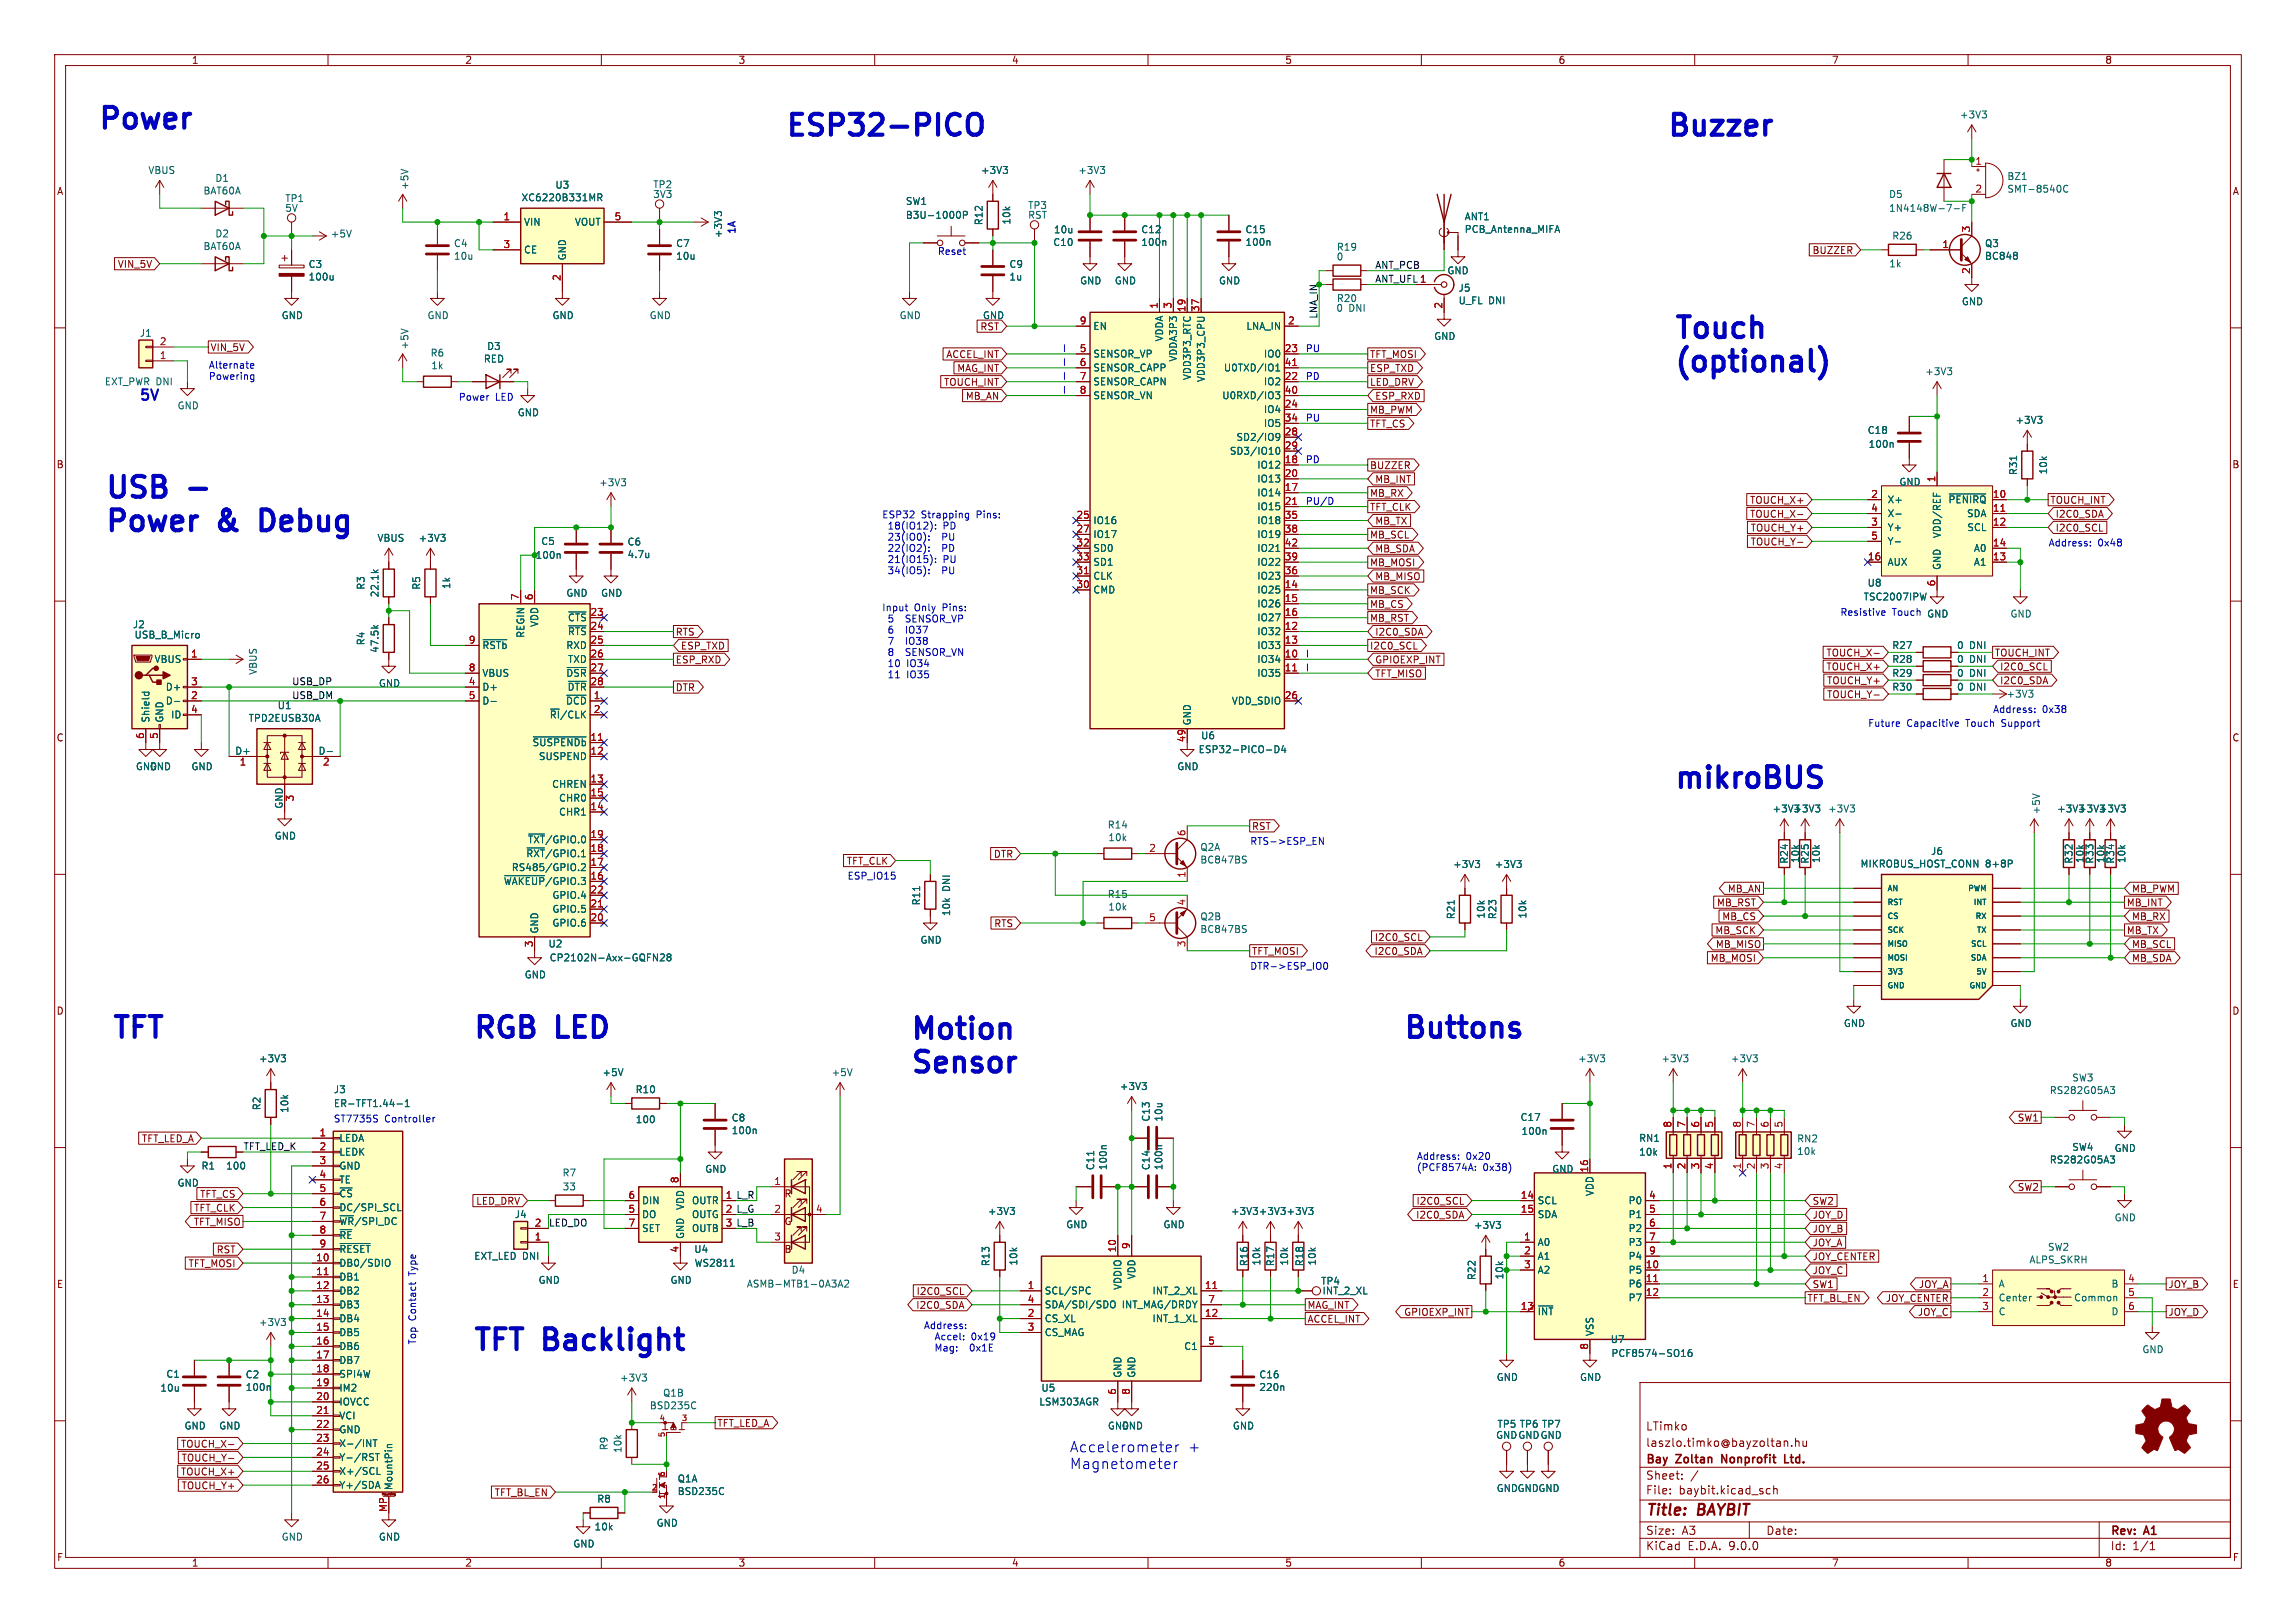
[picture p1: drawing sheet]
<svg xmlns="http://www.w3.org/2000/svg" width="420mm" height="297mm" viewBox="0 0 420 297" stroke-linecap="round" stroke-linejoin="round" font-family="sans-serif">
<defs><g id="words">
<g font-size="5.3" fill="#0000c2">
<text x="17.8" y="23.9">Power</text>
<text x="143.5" y="25.2">ESP32-PICO</text>
<text x="304.8" y="25.2">Buzzer</text>
<text x="306.1" y="62.2">Touch</text>
<text x="306.1" y="68.3">(optional)</text>
<text x="19" y="91.4">USB</text>
<text x="34.9" y="91.4">-</text>
<text x="19" y="97.5">Power</text>
<text x="40.3" y="97.5">&amp;</text>
<text x="49.5" y="97.5">Debug</text>
<text x="306.1" y="144.5">mikroBUS</text>
<text x="20.3" y="190.2">TFT</text>
<text x="86.4" y="190.2">RGB</text>
<text x="102.2" y="190.2">LED</text>
<text x="166.4" y="190.5">Motion</text>
<text x="256.5" y="190.2">Buttons</text>
<text x="166.4" y="196.6">Sensor</text>
<text x="86.4" y="247.4">TFT</text>
<text x="99.9" y="247.4">Backlight</text>
</g>
<g font-size="2.8" fill="#840000">
<text x="301" y="277.9">Title:</text>
<text x="310.6" y="277.9">BAYBIT</text>
</g>
<g font-size="2.7" fill="#0000c2">
<text x="25.4" y="73.4">5V</text>
<text x="195.6" y="265.9">Accelerometer</text>
<text x="195.6" y="269">Magnetometer</text>
<text x="217.2" y="265.9">+</text>
</g>
<g font-size="2.1" fill="#840000">
<text x="301" y="262">LTimko</text>
<text x="301" y="268.2">Bay</text>
<text x="301" y="265">laszlo.timko@bayzoltan.hu</text>
<text x="306.7" y="268.2">Zoltan</text>
<text x="315.6" y="268.2">Nonprofit</text>
<text x="327.7" y="268.2">Ltd.</text>
<text x="301" y="273.7">File:</text>
<text x="301" y="271">Sheet:</text>
<text x="307.1" y="273.7">baybit.kicad_sch</text>
<text x="301" y="281.1">Size:</text>
<text x="307.6" y="281.1">A3</text>
<text x="323" y="281.1">Date:</text>
<text x="386" y="281.3">Rev:</text>
<text x="392.4" y="281.3">A1</text>
<text x="301" y="283.9">KiCad</text>
<text x="308.7" y="283.9">E.D.A.</text>
<text x="316.3" y="283.9">9.0.0</text>
<text x="386" y="283.9">Id:</text>
<text x="390.1" y="283.9">1/1</text>
</g>
<g font-size="1.8" fill="#840000">
<text x="35" y="11.9">1</text>
<text x="85" y="11.9">2</text>
<text x="135" y="11.9">3</text>
<text x="185" y="11.9">4</text>
<text x="235" y="11.9">5</text>
<text x="285" y="11.9">6</text>
<text x="335" y="11.9">7</text>
<text x="385" y="11.9">8</text>
<text x="10.3" y="35.9">A</text>
<text x="408.3" y="35.9">A</text>
<text x="331.4" y="46.7">BUZZER</text>
<text x="21.4" y="49.2">VIN_5V</text>
<text x="38.4" y="64.5">VIN_5V</text>
<text x="173" y="65.7">ACCEL_INT</text>
<text x="179.2" y="60.6">RST</text>
<text x="250.5" y="65.7">TFT_MOSI</text>
<text x="172.6" y="70.8">TOUCH_INT</text>
<text x="175" y="68.3">MAG_INT</text>
<text x="250.5" y="68.3">ESP_TXD</text>
<text x="250.5" y="70.8">LED_DRV</text>
<text x="176.6" y="73.3">MB_AN</text>
<text x="250.5" y="75.9">MB_PWM</text>
<text x="251.5" y="73.3">ESP_RXD</text>
<text x="250.5" y="78.4">TFT_CS</text>
<text x="10.3" y="85.9">B</text>
<text x="250.5" y="86">BUZZER</text>
<text x="251.5" y="88.6">MB_INT</text>
<text x="408.2" y="85.9">B</text>
<text x="250.5" y="93.7">TFT_CLK</text>
<text x="250.5" y="91.1">MB_RX</text>
<text x="320" y="94.9">TOUCH_X-</text>
<text x="320" y="92.4">TOUCH_X+</text>
<text x="375" y="92.4">TOUCH_INT</text>
<text x="375.9" y="94.9">I2C0_SDA</text>
<text x="250.5" y="98.7">MB_SCL</text>
<text x="251.5" y="96.2">MB_TX</text>
<text x="251.5" y="101.3">MB_SDA</text>
<text x="320.1" y="97.5">TOUCH_Y+</text>
<text x="320.1" y="100">TOUCH_Y-</text>
<text x="375.9" y="97.5">I2C0_SCL</text>
<text x="250.5" y="103.8">MB_MOSI</text>
<text x="251.5" y="106.4">MB_MISO</text>
<text x="250.5" y="114">MB_RST</text>
<text x="250.5" y="108.9">MB_SCK</text>
<text x="250.5" y="111.4">MB_CS</text>
<text x="123.5" y="116.5">RTS</text>
<text x="124.5" y="119.1">ESP_TXD</text>
<text x="250.5" y="119.1">I2C0_SCL</text>
<text x="251.5" y="116.5">I2C0_SDA</text>
<text x="123.5" y="121.6">ESP_RXD</text>
<text x="251.5" y="124.1">TFT_MISO</text>
<text x="251.5" y="121.6">GPIOEXP_INT</text>
<text x="334" y="122.9">TOUCH_X+</text>
<text x="334" y="120.3">TOUCH_X-</text>
<text x="334.1" y="125.4">TOUCH_Y+</text>
<text x="364.8" y="120.3">TOUCH_INT</text>
<text x="365.8" y="125.4">I2C0_SDA</text>
<text x="365.8" y="122.9">I2C0_SCL</text>
<text x="123.5" y="126.7">DTR</text>
<text x="334.1" y="128">TOUCH_Y-</text>
<text x="10.3" y="135.9">C</text>
<text x="408.2" y="135.9">C</text>
<text x="228.9" y="152.1">RST</text>
<text x="154.8" y="158.4">TFT_CLK</text>
<text x="181.7" y="157.2">DTR</text>
<text x="314" y="166.1">MB_RST</text>
<text x="316" y="163.5">MB_AN</text>
<text x="388.9" y="166.1">MB_INT</text>
<text x="389.9" y="163.5">MB_PWM</text>
<text x="181.8" y="169.9">RTS</text>
<text x="251.4" y="172.4">I2C0_SCL</text>
<text x="313.7" y="171.1">MB_SCK</text>
<text x="313.8" y="173.7">MB_MISO</text>
<text x="314.9" y="168.6">MB_CS</text>
<text x="388.9" y="171.1">MB_TX</text>
<text x="389.9" y="168.6">MB_RX</text>
<text x="389.9" y="173.7">MB_SCL</text>
<text x="228.9" y="174.9">TFT_MOSI</text>
<text x="251.3" y="174.9">I2C0_SDA</text>
<text x="312.8" y="176.2">MB_MOSI</text>
<text x="389.9" y="176.2">MB_SDA</text>
<text x="10.3" y="185.9">D</text>
<text x="408.2" y="185.9">D</text>
<text x="25.9" y="209.2">TFT_LED_A</text>
<text x="369" y="205.4">SW1</text>
<text x="35.4" y="221.9">TFT_CLK</text>
<text x="36.5" y="219.4">TFT_CS</text>
<text x="87" y="220.7">LED_DRV</text>
<text x="132.6" y="222">2 L_G</text>
<text x="143.4" y="219.3">R</text>
<text x="259" y="220.7">I2C0_SCL</text>
<text x="331.5" y="220.7">SW2</text>
<text x="369" y="218.1">SW2</text>
<text x="35.3" y="224.5">TFT_MISO</text>
<text x="143.4" y="224.4">G</text>
<text x="258.9" y="223.2">I2C0_SDA</text>
<text x="331.5" y="225.7">JOY_B</text>
<text x="331.5" y="223.2">JOY_D</text>
<text x="34.4" y="232.1">TFT_MOSI</text>
<text x="39.5" y="229.6">RST</text>
<text x="143.4" y="229.5">B</text>
<text x="331.5" y="228.3">JOY_A</text>
<text x="331.5" y="233.4">JOY_C</text>
<text x="331.5" y="230.8">JOY_CENTER</text>
<text x="10.3" y="235.9">E</text>
<text x="167.5" y="239.7">I2C0_SDA</text>
<text x="167.6" y="237.2">I2C0_SCL</text>
<text x="239.1" y="239.7">MAG_INT</text>
<text x="330.5" y="238.4">TFT_BL_EN</text>
<text x="331.5" y="235.9">SW1</text>
<text x="344.9" y="238.4">JOY_CENTER</text>
<text x="350.9" y="235.9">JOY_A</text>
<text x="396.6" y="235.9">JOY_B</text>
<text x="408.3" y="235.9">E</text>
<text x="239.1" y="242.3">ACCEL_INT</text>
<text x="256.7" y="241">GPIOEXP_INT</text>
<text x="350.7" y="241">JOY_C</text>
<text x="396.6" y="241">JOY_D</text>
<text x="131.1" y="261.3">TFT_LED_A</text>
<text x="33" y="265.1">TOUCH_X-</text>
<text x="33.1" y="267.7">TOUCH_Y-</text>
<text x="33" y="270.2">TOUCH_X+</text>
<text x="33.1" y="272.7">TOUCH_Y+</text>
<text x="90.4" y="274">TFT_BL_EN</text>
<text x="10.3" y="285.9">F</text>
<text x="35" y="286.9">1</text>
<text x="85" y="286.9">2</text>
<text x="135" y="286.9">3</text>
<text x="185" y="286.9">4</text>
<text x="235" y="286.9">5</text>
<text x="285" y="286.9">6</text>
<text x="335" y="286.9">7</text>
<text x="385" y="286.9">8</text>
<text x="408.3" y="285.9">F</text>
</g>
<g font-size="1.8" fill="#006464">
<text x="358.4" y="21.9">+3V3</text>
<text x="27" y="32">VBUS</text>
<text x="37.1" y="35.8">BAT60A</text>
<text x="39.3" y="33.5">D1</text>
<text x="74.9" y="34.8" transform="rotate(-90 74.9 34.8)">+5V</text>
<text x="101.5" y="34.7">U3</text>
<text x="119.4" y="34.6">TP2</text>
<text x="179.3" y="32">+3V3</text>
<text x="197.1" y="32">+3V3</text>
<text x="367.1" y="35.5">SMT-8540C</text>
<text x="367.1" y="33.1">BZ1</text>
<text x="52.1" y="37.2">TP1</text>
<text x="52.1" y="39">5V</text>
<text x="95.3" y="37">XC6220B331MR</text>
<text x="95.8" y="41.5">VIN</text>
<text x="105.1" y="41.5">VOUT</text>
<text x="119.4" y="36.4">3V3</text>
<text x="165.6" y="37.7">SW1</text>
<text x="165.6" y="40.2">B3U-1000P</text>
<text x="179.9" y="41.3" transform="rotate(-90 179.9 41.3)">R12</text>
<text x="185" y="41.2" transform="rotate(-90 185 41.2)">10k</text>
<text x="188" y="38.5">TP3</text>
<text x="188" y="40.2">RST</text>
<text x="267.8" y="40.5">ANT1</text>
<text x="345.4" y="36.4">D5</text>
<text x="345.4" y="39">1N4148W-7-F</text>
<text x="37.1" y="45.9">BAT60A</text>
<text x="39.3" y="43.6">D2</text>
<text x="60.4" y="43.7">+5V</text>
<text x="82.9" y="45.4">C4</text>
<text x="82.9" y="47.7">10u</text>
<text x="95.8" y="46.6">CE</text>
<text x="103.7" y="47.8" transform="rotate(-90 103.7 47.8)">GND</text>
<text x="123.6" y="45.4">C7</text>
<text x="123.6" y="47.7">10u</text>
<text x="132.3" y="43.7" transform="rotate(-90 132.3 43.7)">+3V3</text>
<text x="192.6" y="45.2">C10</text>
<text x="192.7" y="42.9">10u</text>
<text x="208.7" y="45.2">100n</text>
<text x="208.7" y="42.9">C12</text>
<text x="227.7" y="45.2">100n</text>
<text x="227.7" y="42.9">C15</text>
<text x="244.4" y="47.9">0</text>
<text x="244.4" y="46.1">R19</text>
<text x="267.8" y="42.8">PCB_Antenna_MIFA</text>
<text x="346" y="44">R26</text>
<text x="363" y="47.7">BC848</text>
<text x="363" y="45.4">Q3</text>
<text x="56.3" y="49.2">C3</text>
<text x="56.3" y="51.5">100u</text>
<text x="184.5" y="49.2">C9</text>
<text x="184.5" y="51.5">1u</text>
<text x="197.5" y="52.2">GND</text>
<text x="203.8" y="52.2">GND</text>
<text x="222.9" y="52.2">GND</text>
<text x="264.7" y="50.4">GND</text>
<text x="266.7" y="53.6">J5</text>
<text x="345.5" y="49.1">1k</text>
<text x="51.4" y="58.6">GND</text>
<text x="78.1" y="58.6">GND</text>
<text x="101" y="58.6">GND</text>
<text x="118.7" y="58.6">GND</text>
<text x="164.5" y="58.6">GND</text>
<text x="179.7" y="58.6">GND</text>
<text x="244.3" y="57.3">0</text>
<text x="244.4" y="55.5">R20</text>
<text x="246.7" y="57.3">DNI</text>
<text x="266.7" y="55.9">U_FL</text>
<text x="272.3" y="55.9">DNI</text>
<text x="358.8" y="56.1">GND</text>
<text x="25.5" y="61.8">J1</text>
<text x="74.9" y="64" transform="rotate(-90 74.9 64)">+5V</text>
<text x="78.7" y="65.5">R6</text>
<text x="89" y="64.2">D3</text>
<text x="199.9" y="60.6">EN</text>
<text x="199.9" y="65.6">SENSOR_VP</text>
<text x="213" y="62.6" transform="rotate(-90 213 62.6)">VDDA</text>
<text x="227.9" y="60.6">LNA_IN</text>
<text x="231.1" y="65.6">IO0</text>
<text x="262.3" y="62.4">GND</text>
<text x="19.1" y="70.7">EXT_PWR DNI</text>
<text x="78.8" y="67.8">1k</text>
<text x="88.4" y="66.5">RED</text>
<text x="199.9" y="68.2">SENSOR_CAPP</text>
<text x="199.9" y="70.7">SENSOR_CAPN</text>
<text x="215.5" y="66.3" transform="rotate(-90 215.5 66.3)">VDDA3P3</text>
<text x="218" y="69.7" transform="rotate(-90 218 69.7)">VDD3P3_RTC</text>
<text x="220.6" y="70" transform="rotate(-90 220.6 70)">VDD3P3_CPU</text>
<text x="223.8" y="68.2">U0TXD/IO1</text>
<text x="231.1" y="70.7">IO2</text>
<text x="352.1" y="68.9">+3V3</text>
<text x="32.4" y="75.1">GND</text>
<text x="94.6" y="76.4">GND</text>
<text x="199.9" y="73.3">SENSOR_VN</text>
<text x="223.5" y="73.3">U0RXD/IO3</text>
<text x="231.1" y="75.8">IO4</text>
<text x="368.6" y="77.7">+3V3</text>
<text x="224.9" y="83.4">SD3/IO10</text>
<text x="226.1" y="80.9">SD2/IO9</text>
<text x="231.1" y="78.3">IO5</text>
<text x="341.5" y="79.6">C18</text>
<text x="341.7" y="82.1">100n</text>
<text x="109.5" y="89.2">+3V3</text>
<text x="229.9" y="86">IO12</text>
<text x="229.9" y="88.5">IO13</text>
<text x="347.3" y="89.1">GND</text>
<text x="369.2" y="87" transform="rotate(-90 369.2 87)">R31</text>
<text x="374.6" y="86.9" transform="rotate(-90 374.6 86.9)">10k</text>
<text x="229.9" y="91">IO14</text>
<text x="229.9" y="93.6">IO15</text>
<text x="345.2" y="92.3">X+</text>
<text x="345.2" y="94.8">X-</text>
<text x="356.3" y="92.3">~{PENIRQ}</text>
<text x="359.7" y="94.8">SDA</text>
<text x="69" y="99.3">VBUS</text>
<text x="76.5" y="99.3">+3V3</text>
<text x="98.9" y="99.9">C5</text>
<text x="114.7" y="100">C6</text>
<text x="199.9" y="96.1">IO16</text>
<text x="199.9" y="98.7">IO17</text>
<text x="199.9" y="101.2">SD0</text>
<text x="229.9" y="96.1">IO18</text>
<text x="229.9" y="98.7">IO19</text>
<text x="229.9" y="101.2">IO21</text>
<text x="345.2" y="97.4">Y+</text>
<text x="345.2" y="99.9">Y-</text>
<text x="355.2" y="98.6" transform="rotate(-90 355.2 98.6)">VDD/REF</text>
<text x="359.8" y="97.4">SCL</text>
<text x="361" y="101.2">A0</text>
<text x="82.5" y="107.9" transform="rotate(-90 82.5 107.9)">1k</text>
<text x="97.9" y="102.5">100n</text>
<text x="114.7" y="102.3">4.7u</text>
<text x="199.9" y="103.7">SD1</text>
<text x="199.9" y="106.3">CLK</text>
<text x="229.9" y="103.7">IO22</text>
<text x="229.9" y="106.3">IO23</text>
<text x="341.5" y="107.5">U8</text>
<text x="345.2" y="103.7">AUX</text>
<text x="355.2" y="104.4" transform="rotate(-90 355.2 104.4)">GND</text>
<text x="361" y="103.7">A1</text>
<text x="66.9" y="108" transform="rotate(-90 66.9 108)">R3</text>
<text x="69.4" y="109.4" transform="rotate(-90 69.4 109.4)">22.1k</text>
<text x="77.1" y="108" transform="rotate(-90 77.1 108)">R5</text>
<text x="103.5" y="109.4">GND</text>
<text x="103.8" y="113.9">~{CTS}</text>
<text x="109.9" y="109.4">GND</text>
<text x="199.9" y="108.8">CMD</text>
<text x="229.9" y="108.8">IO25</text>
<text x="229.9" y="111.4">IO26</text>
<text x="229.9" y="113.9">IO27</text>
<text x="340.8" y="110.1">TSC2007IPW</text>
<text x="352.4" y="113.2">GND</text>
<text x="367.7" y="113.2">GND</text>
<text x="24.2" y="115.2">J2</text>
<text x="24.5" y="117">USB_B_Micro</text>
<text x="66.9" y="118.2" transform="rotate(-90 66.9 118.2)">R4</text>
<text x="69.4" y="119.6" transform="rotate(-90 69.4 119.6)">47.5k</text>
<text x="88.1" y="119">~{RSTb}</text>
<text x="96.1" y="116.8" transform="rotate(-90 96.1 116.8)">REGIN</text>
<text x="98.7" y="114.8" transform="rotate(-90 98.7 114.8)">VDD</text>
<text x="103.5" y="119">RXD</text>
<text x="103.8" y="116.4">~{RTS}</text>
<text x="229.9" y="116.4">IO32</text>
<text x="229.9" y="119">IO33</text>
<text x="346" y="119">R27</text>
<text x="357.9" y="119">0</text>
<text x="360.3" y="119">DNI</text>
<text x="28.2" y="121.5">VBUS</text>
<text x="47.2" y="123.6" transform="rotate(-90 47.2 123.6)">VBUS</text>
<text x="69.2" y="125.9">GND</text>
<text x="88.1" y="124.1">VBUS</text>
<text x="103.5" y="124.1">~{DSR}</text>
<text x="103.8" y="121.5">TXD</text>
<text x="229.9" y="121.5">IO34</text>
<text x="229.9" y="124.1">IO35</text>
<text x="346" y="121.5">R28</text>
<text x="346" y="124.1">R29</text>
<text x="357.9" y="121.5">0</text>
<text x="357.9" y="124.1">0</text>
<text x="360.3" y="121.5">DNI</text>
<text x="360.3" y="124.1">DNI</text>
<text x="30.2" y="126.6">D+</text>
<text x="30.2" y="129.1">D-</text>
<text x="31.2" y="131.7">ID</text>
<text x="50.7" y="130">U1</text>
<text x="88.1" y="126.6">D+</text>
<text x="88.1" y="129.1">D-</text>
<text x="100.5" y="131.7">~{RI}/CLK</text>
<text x="103.4" y="129.1">~{DCD}</text>
<text x="103.7" y="126.6">~{DTR}</text>
<text x="225.2" y="129.1">VDD_SDIO</text>
<text x="346" y="126.6">R30</text>
<text x="357.9" y="126.6">0</text>
<text x="360.3" y="126.6">DNI</text>
<text x="366.9" y="127.9">+3V3</text>
<text x="27.5" y="132.3" transform="rotate(-90 27.5 132.3)">Shield</text>
<text x="30.1" y="132.3" transform="rotate(-90 30.1 132.3)">GND</text>
<text x="45.4" y="132.3">TPD2EUSB30A</text>
<text x="97.3" y="136.8">~{SUSPENDb}</text>
<text x="218" y="132.8" transform="rotate(-90 218 132.8)">GND</text>
<text x="219.6" y="135.5">U6</text>
<text x="24.8" y="141.1">GND</text>
<text x="27.3" y="141.1">GND</text>
<text x="34.9" y="141.1">GND</text>
<text x="42.9" y="138.2">D+</text>
<text x="58.2" y="138.2">D-</text>
<text x="98.5" y="139.3">SUSPEND</text>
<text x="215.3" y="141.1">GND</text>
<text x="219.2" y="138">ESP32-PICO-D4</text>
<text x="51.8" y="148.1" transform="rotate(-90 51.8 148.1)">GND</text>
<text x="100.9" y="144.4">CHREN</text>
<text x="102.2" y="146.9">CHR0</text>
<text x="102.2" y="149.5">CHR1</text>
<text x="324.1" y="148.9">+3V3+3V3</text>
<text x="334.3" y="148.9">+3V3</text>
<text x="373.4" y="149.1" transform="rotate(-90 373.4 149.1)">+5V</text>
<text x="376.2" y="148.9">+3V3+3V3+3V3</text>
<text x="50.2" y="153.8">GND</text>
<text x="96.5" y="154.5">~{TXT}/GPIO.0</text>
<text x="202.5" y="151.8">R14</text>
<text x="202.6" y="154.1">10k</text>
<text x="219.5" y="155.9">Q2A</text>
<text x="93.5" y="159.6">RS485/GPIO.2</text>
<text x="96.2" y="157.1">~{RXT}/GPIO.1</text>
<text x="219.5" y="158.2">BC847BS</text>
<text x="265.7" y="159">+3V3</text>
<text x="273.3" y="159">+3V3</text>
<text x="327.3" y="158.2" transform="rotate(-90 327.3 158.2)">R24</text>
<text x="329.3" y="158" transform="rotate(-90 329.3 158)">10k</text>
<text x="331.1" y="158.2" transform="rotate(-90 331.1 158.2)">R25</text>
<text x="333.1" y="158" transform="rotate(-90 333.1 158)">10k</text>
<text x="340.2" y="159">MIKROBUS_HOST_CONN</text>
<text x="353.1" y="156.6">J6</text>
<text x="363.2" y="159">8+8P</text>
<text x="379.3" y="158.2" transform="rotate(-90 379.3 158.2)">R32</text>
<text x="381.4" y="158" transform="rotate(-90 381.4 158)">10k</text>
<text x="383.1" y="158.2" transform="rotate(-90 383.1 158.2)">R33</text>
<text x="385.2" y="158" transform="rotate(-90 385.2 158)">10k</text>
<text x="386.9" y="158.2" transform="rotate(-90 386.9 158.2)">R34</text>
<text x="389" y="158" transform="rotate(-90 389 158)">10k</text>
<text x="92.1" y="162.2">~{WAKEUP}/GPIO.3</text>
<text x="100.9" y="164.7">GPIO.4</text>
<text x="100.9" y="167.2">GPIO.5</text>
<text x="168.5" y="165.8" transform="rotate(-90 168.5 165.8)">R11</text>
<text x="174" y="167.7" transform="rotate(-90 174 167.7)">10k</text>
<text x="174" y="163.1" transform="rotate(-90 174 163.1)">DNI</text>
<text x="202.5" y="164.5">R15</text>
<text x="202.6" y="166.8">10k</text>
<text x="98.7" y="170.9" transform="rotate(-90 98.7 170.9)">GND</text>
<text x="100.2" y="173.6">U2</text>
<text x="100.9" y="169.8">GPIO.6</text>
<text x="168.3" y="172.9">GND</text>
<text x="219.5" y="168.6">Q2B</text>
<text x="219.5" y="170.9">BC847BS</text>
<text x="266.3" y="168.3" transform="rotate(-90 266.3 168.3)">R21</text>
<text x="271.8" y="168.2" transform="rotate(-90 271.8 168.2)">10k</text>
<text x="273.9" y="168.3" transform="rotate(-90 273.9 168.3)">R23</text>
<text x="279.4" y="168.2" transform="rotate(-90 279.4 168.2)">10k</text>
<text x="95.9" y="179.2">GND</text>
<text x="100.4" y="176.1">CP2102N-Axx-GQFN28</text>
<text x="337.2" y="188.1">GND</text>
<text x="367.7" y="188.1">GND</text>
<text x="47.3" y="194.6">+3V3</text>
<text x="110.1" y="197.1">+5V</text>
<text x="152" y="197.1">+5V</text>
<text x="288.6" y="194.6">+3V3</text>
<text x="303.8" y="194.6">+3V3</text>
<text x="316.5" y="194.6">+3V3</text>
<text x="47.9" y="203.3" transform="rotate(-90 47.9 203.3)">R2</text>
<text x="52.9" y="203.8" transform="rotate(-90 52.9 203.8)">10k</text>
<text x="61" y="200.3">J3</text>
<text x="61" y="202.8">ER-TFT1.44-1</text>
<text x="116.2" y="200.3">R10</text>
<text x="204.7" y="199.7">+3V3</text>
<text x="374.9" y="200.4">RS282G05A3</text>
<text x="379" y="198.1">SW3</text>
<text x="62" y="209.1">LEDA</text>
<text x="116.2" y="205.7">100</text>
<text x="133.7" y="205.4">C8</text>
<text x="133.7" y="207.7">100n</text>
<text x="210.5" y="205.3" transform="rotate(-90 210.5 205.3)">C13</text>
<text x="212.8" y="205.3" transform="rotate(-90 212.8 205.3)">10u</text>
<text x="278" y="205.3">C17</text>
<text x="278.2" y="207.9">100n</text>
<text x="299.7" y="209.1">RN1</text>
<text x="328.6" y="209.2">RN2</text>
<text x="36.8" y="214.2">R1</text>
<text x="41.3" y="214.2">100</text>
<text x="62" y="211.7">LEDK</text>
<text x="62" y="214.2">GND</text>
<text x="102.8" y="215.5">R7</text>
<text x="128.9" y="214.8">GND</text>
<text x="200.4" y="214.2" transform="rotate(-90 200.4 214.2)">C11</text>
<text x="202.7" y="214.2" transform="rotate(-90 202.7 214.2)">100n</text>
<text x="210.5" y="214.2" transform="rotate(-90 210.5 214.2)">C14</text>
<text x="212.8" y="214.2" transform="rotate(-90 212.8 214.2)">100n</text>
<text x="283.8" y="214.8">GND</text>
<text x="299.7" y="211.7">10k</text>
<text x="328.6" y="211.6">10k</text>
<text x="374.9" y="213.1">RS282G05A3</text>
<text x="379" y="210.8">SW4</text>
<text x="386.7" y="211">GND</text>
<text x="32.4" y="217.3">GND</text>
<text x="62" y="216.8">TE</text>
<text x="62" y="219.3">~{CS}</text>
<text x="62" y="221.8">DC/SPI_SCL</text>
<text x="102.8" y="218">33</text>
<text x="117.3" y="220.6">DIN</text>
<text x="125.3" y="221.5" transform="rotate(-90 125.3 221.5)">VDD</text>
<text x="126.5" y="220.6">OUTR</text>
<text x="281.2" y="220.6">SCL</text>
<text x="291.7" y="219" transform="rotate(-90 291.7 219)">VDD</text>
<text x="297.8" y="220.6">P0</text>
<text x="62" y="224.4">~{WR}/SPI_DC</text>
<text x="62" y="226.9">~{RE}</text>
<text x="94.1" y="223.1">J4</text>
<text x="117.3" y="223.1">DO</text>
<text x="117.3" y="225.7">SET</text>
<text x="125.3" y="226.8" transform="rotate(-90 125.3 226.8)">GND</text>
<text x="126.5" y="223.1">OUTG</text>
<text x="126.5" y="225.7">OUTB</text>
<text x="180.6" y="222.5">+3V3</text>
<text x="194.9" y="225">GND</text>
<text x="212.7" y="225">GND</text>
<text x="225.1" y="222.5">+3V3 +3V3 +3V3</text>
<text x="269.5" y="225.1">+3V3</text>
<text x="281.2" y="223.1">SDA</text>
<text x="297.8" y="223.1">P1</text>
<text x="297.8" y="225.7">P2</text>
<text x="386.7" y="223.7">GND</text>
<text x="62" y="232">DB0/SDIO</text>
<text x="62" y="229.5">~{RESET}</text>
<text x="86.7" y="230.7">EXT_LED DNI</text>
<text x="126.9" y="229.5">U4</text>
<text x="127" y="232">WS2811</text>
<text x="144.7" y="233.3">D4</text>
<text x="181.2" y="231.8" transform="rotate(-90 181.2 231.8)">R13</text>
<text x="186.3" y="231.7" transform="rotate(-90 186.3 231.7)">10k</text>
<text x="228.4" y="231.8" transform="rotate(-90 228.4 231.8)">R16</text>
<text x="230.7" y="231.7" transform="rotate(-90 230.7 231.7)">10k</text>
<text x="233.3" y="231.8" transform="rotate(-90 233.3 231.8)">R17</text>
<text x="235.8" y="231.7" transform="rotate(-90 235.8 231.7)">10k</text>
<text x="238.6" y="231.8" transform="rotate(-90 238.6 231.8)">R18</text>
<text x="240.9" y="231.7" transform="rotate(-90 240.9 231.7)">10k</text>
<text x="281.2" y="228.2">A0</text>
<text x="281.2" y="230.7">A1</text>
<text x="281.2" y="233.3">A2</text>
<text x="297.8" y="228.2">P3</text>
<text x="297.8" y="230.7">P4</text>
<text x="297.8" y="233.3">P5</text>
<text x="371.1" y="231.4">ALPS_SKRH</text>
<text x="374.5" y="229.1">SW2</text>
<text x="62" y="234.5">DB1</text>
<text x="62" y="237.1">DB2</text>
<text x="62" y="239.6">DB3</text>
<text x="98.4" y="235.1">GND</text>
<text x="122.6" y="235.1">GND</text>
<text x="136.5" y="235.8">ASMB-MTB1-0A3A2</text>
<text x="191" y="237.1">SCL/SPC</text>
<text x="191" y="239.6">SDA/SDI/SDO</text>
<text x="205.1" y="239.6">INT_MAG/DRDY</text>
<text x="205.3" y="236.1" transform="rotate(-90 205.3 236.1)">VDDIO</text>
<text x="207.9" y="234.2" transform="rotate(-90 207.9 234.2)">VDD</text>
<text x="210.7" y="237.1">INT_2_XL</text>
<text x="241.6" y="235.3">TP4</text>
<text x="241.8" y="237.1">INT_2_XL</text>
<text x="270.1" y="234.4" transform="rotate(-90 270.1 234.4)">R22</text>
<text x="275.2" y="234.2" transform="rotate(-90 275.2 234.2)">10k</text>
<text x="297.8" y="235.8">P6</text>
<text x="297.8" y="238.4">P7</text>
<text x="365.5" y="235.8">A</text>
<text x="365.5" y="238.4">Center</text>
<text x="379.3" y="238.4">Common</text>
<text x="386.1" y="235.8">B</text>
<text x="47.3" y="242.8">+3V3</text>
<text x="62" y="242.2">DB4</text>
<text x="62" y="244.7">DB5</text>
<text x="191" y="242.2">CS_XL</text>
<text x="191" y="244.7">CS_MAG</text>
<text x="210.7" y="242.2">INT_1_XL</text>
<text x="281.2" y="240.9">~{INT}</text>
<text x="291.7" y="244.6" transform="rotate(-90 291.7 244.6)">VSS</text>
<text x="294.5" y="246">U7</text>
<text x="365.5" y="240.9">C</text>
<text x="386.1" y="240.9">D</text>
<text x="62" y="247.2">DB6</text>
<text x="62" y="249.8">DB7</text>
<text x="216.5" y="247.2">C1</text>
<text x="294.7" y="248.5">PCF8574-SO16</text>
<text x="391.8" y="247.8">GND</text>
<text x="29.2" y="254.9">10u</text>
<text x="30.3" y="252.3">C1</text>
<text x="44.8" y="252.4">C2</text>
<text x="44.8" y="254.7">100n</text>
<text x="62" y="252.3">SPI4W</text>
<text x="62" y="254.9">IM2</text>
<text x="62" y="257.4">IOVCC</text>
<text x="113.3" y="253">+3V3</text>
<text x="121.2" y="255.8">Q1B</text>
<text x="190" y="257.4">LSM303AGR</text>
<text x="190.4" y="254.9">U5</text>
<text x="205.3" y="252.2" transform="rotate(-90 205.3 252.2)">GND</text>
<text x="207.9" y="252.2" transform="rotate(-90 207.9 252.2)">GND</text>
<text x="230.3" y="254.7">220n</text>
<text x="230.3" y="252.4">C16</text>
<text x="273.7" y="252.9">GND</text>
<text x="288.9" y="252.9">GND</text>
<text x="33.7" y="261.8">GND</text>
<text x="40" y="261.8">GND</text>
<text x="62" y="259.9">VCI</text>
<text x="62" y="262.5">GND</text>
<text x="118.8" y="258.1">BSD235C</text>
<text x="202.6" y="261.8">GND</text>
<text x="205.1" y="261.8">GND</text>
<text x="225.4" y="261.8">GND</text>
<text x="273.6" y="263.5">GNDGNDGND</text>
<text x="273.8" y="261.5">TP5 TP6 TP7</text>
<text x="62" y="265">X-/INT</text>
<text x="62" y="267.6">Y-/RST</text>
<text x="111.4" y="265.5" transform="rotate(-90 111.4 265.5)">R9</text>
<text x="113.9" y="266" transform="rotate(-90 113.9 266)">10k</text>
<text x="62" y="270.1">X+/SCL</text>
<text x="62" y="272.6">Y+/SDA</text>
<text x="72" y="272.8" transform="rotate(-90 72 272.8)">MountPin</text>
<text x="109.1" y="275.2">R8</text>
<text x="123.9" y="271.5">Q1A</text>
<text x="123.9" y="273.8">BSD235C</text>
<text x="273.7" y="273.2">GNDGNDGND</text>
<text x="108.7" y="280.3">10k</text>
<text x="120" y="279.6">GND</text>
<text x="51.4" y="282.1">GND</text>
<text x="69.2" y="282.1">GND</text>
<text x="104.8" y="283.4">GND</text>
</g>
<g font-size="1.8" fill="#a90000">
<text x="361.2" y="30.2">1</text>
<text x="361.2" y="35.3">2</text>
<text x="92" y="40.4">1</text>
<text x="112.3" y="40.4">5</text>
<text x="92" y="45.5">3</text>
<text x="355.2" y="45.5">1</text>
<text x="360.4" y="42.6" transform="rotate(-90 360.4 42.6)">3</text>
<text x="102.6" y="51.5" transform="rotate(-90 102.6 51.5)">2</text>
<text x="259.6" y="51.8">1</text>
<text x="360.4" y="50.2" transform="rotate(-90 360.4 50.2)">2</text>
<text x="197.4" y="59.4">9</text>
<text x="211.8" y="56.6" transform="rotate(-90 211.8 56.6)">1</text>
<text x="214.4" y="56.6" transform="rotate(-90 214.4 56.6)">3</text>
<text x="216.9" y="57.2" transform="rotate(-90 216.9 57.2)">19</text>
<text x="219.5" y="57.2" transform="rotate(-90 219.5 57.2)">37</text>
<text x="235.5" y="59.4">2</text>
<text x="263.9" y="56.6" transform="rotate(-90 263.9 56.6)">2</text>
<text x="29.1" y="65.8">1</text>
<text x="29.1" y="63.2">2</text>
<text x="197.4" y="64.5">5</text>
<text x="234.9" y="64.5">23</text>
<text x="197.4" y="67.1">6</text>
<text x="197.4" y="69.6">7</text>
<text x="234.9" y="67.1">41</text>
<text x="234.9" y="69.6">22</text>
<text x="197.4" y="72.1">8</text>
<text x="234.9" y="72.1">40</text>
<text x="234.9" y="74.7">24</text>
<text x="234.9" y="77.2">34</text>
<text x="234.9" y="79.8">28</text>
<text x="234.9" y="82.3">29</text>
<text x="234.9" y="84.8">18</text>
<text x="234.9" y="87.4">20</text>
<text x="234.9" y="89.9">17</text>
<text x="354.1" y="88.3" transform="rotate(-90 354.1 88.3)">1</text>
<text x="196.8" y="95">25</text>
<text x="234.9" y="92.5">21</text>
<text x="234.9" y="95">35</text>
<text x="342.2" y="91.2">2</text>
<text x="342.2" y="93.7">4</text>
<text x="364.4" y="91.2">10</text>
<text x="364.4" y="93.7">11</text>
<text x="196.8" y="97.5">27</text>
<text x="196.8" y="100.1">32</text>
<text x="234.9" y="97.5">38</text>
<text x="234.9" y="100.1">42</text>
<text x="342.2" y="96.3">3</text>
<text x="342.2" y="98.8">5</text>
<text x="364.4" y="96.3">12</text>
<text x="364.4" y="100.1">14</text>
<text x="196.8" y="102.6">33</text>
<text x="196.8" y="105.2">31</text>
<text x="196.8" y="107.7">30</text>
<text x="234.9" y="102.6">39</text>
<text x="234.9" y="105.2">36</text>
<text x="234.9" y="107.7">14</text>
<text x="341.6" y="102.6">16</text>
<text x="354.1" y="107.4" transform="rotate(-90 354.1 107.4)">6</text>
<text x="364.4" y="102.6">13</text>
<text x="95" y="109.9" transform="rotate(-90 95 109.9)">7</text>
<text x="97.5" y="109.9" transform="rotate(-90 97.5 109.9)">6</text>
<text x="107.9" y="112.8">23</text>
<text x="234.9" y="110.2">15</text>
<text x="234.9" y="112.8">16</text>
<text x="85.7" y="117.9">9</text>
<text x="107.9" y="115.3">24</text>
<text x="107.9" y="117.9">25</text>
<text x="234.9" y="115.3">12</text>
<text x="234.9" y="117.9">13</text>
<text x="34.9" y="120.4">1</text>
<text x="34.9" y="125.5">3</text>
<text x="85.7" y="122.9">8</text>
<text x="85.7" y="125.5">4</text>
<text x="107.9" y="120.4">26</text>
<text x="107.9" y="122.9">27</text>
<text x="107.9" y="125.5">28</text>
<text x="234.9" y="120.4">10</text>
<text x="234.9" y="122.9">11</text>
<text x="34.9" y="128">2</text>
<text x="34.9" y="130.6">4</text>
<text x="85.7" y="128">5</text>
<text x="108.5" y="128">1</text>
<text x="108.5" y="130.6">2</text>
<text x="234.9" y="128">26</text>
<text x="26.4" y="135.3" transform="rotate(-90 26.4 135.3)">6</text>
<text x="29" y="135.3" transform="rotate(-90 29 135.3)">5</text>
<text x="107.9" y="135.6">11</text>
<text x="216.9" y="135.9" transform="rotate(-90 216.9 135.9)">49</text>
<text x="43.7" y="140.4">1</text>
<text x="59" y="140.4">2</text>
<text x="107.9" y="138.2">12</text>
<text x="107.9" y="143.3">13</text>
<text x="54.1" y="146.8" transform="rotate(-90 54.1 146.8)">3</text>
<text x="107.9" y="145.8">15</text>
<text x="107.9" y="148.3">14</text>
<text x="107.9" y="153.4">19</text>
<text x="107.9" y="156">18</text>
<text x="210.1" y="156">2</text>
<text x="216.9" y="153.1" transform="rotate(-90 216.9 153.1)">6</text>
<text x="107.9" y="158.5">17</text>
<text x="107.9" y="161">16</text>
<text x="216.9" y="160.7" transform="rotate(-90 216.9 160.7)">1</text>
<text x="107.9" y="163.6">22</text>
<text x="107.9" y="166.1">21</text>
<text x="216.9" y="165.8" transform="rotate(-90 216.9 165.8)">4</text>
<text x="97.5" y="173.4" transform="rotate(-90 97.5 173.4)">3</text>
<text x="107.9" y="168.7">20</text>
<text x="210.1" y="168.7">5</text>
<text x="216.9" y="173.4" transform="rotate(-90 216.9 173.4)">3</text>
<text x="58.3" y="208">1</text>
<text x="305.8" y="206.4" transform="rotate(-90 305.8 206.4)">8</text>
<text x="308.4" y="206.4" transform="rotate(-90 308.4 206.4)">7</text>
<text x="310.9" y="206.4" transform="rotate(-90 310.9 206.4)">6</text>
<text x="313.4" y="206.4" transform="rotate(-90 313.4 206.4)">5</text>
<text x="318.5" y="206.4" transform="rotate(-90 318.5 206.4)">8</text>
<text x="321.1" y="206.4" transform="rotate(-90 321.1 206.4)">7</text>
<text x="323.6" y="206.4" transform="rotate(-90 323.6 206.4)">6</text>
<text x="326.1" y="206.4" transform="rotate(-90 326.1 206.4)">5</text>
<text x="58.3" y="210.6">2</text>
<text x="58.3" y="213.1">3</text>
<text x="58.3" y="215.6">4</text>
<text x="290.6" y="214.7" transform="rotate(-90 290.6 214.7)">16</text>
<text x="305.8" y="214.1" transform="rotate(-90 305.8 214.1)">1</text>
<text x="308.4" y="214.1" transform="rotate(-90 308.4 214.1)">2</text>
<text x="310.9" y="214.1" transform="rotate(-90 310.9 214.1)">3</text>
<text x="313.4" y="214.1" transform="rotate(-90 313.4 214.1)">4</text>
<text x="318.5" y="214.1" transform="rotate(-90 318.5 214.1)">1</text>
<text x="321.1" y="214.1" transform="rotate(-90 321.1 214.1)">2</text>
<text x="323.6" y="214.1" transform="rotate(-90 323.6 214.1)">3</text>
<text x="326.1" y="214.1" transform="rotate(-90 326.1 214.1)">4</text>
<text x="58.3" y="218.2">5</text>
<text x="58.3" y="220.7">6</text>
<text x="114.9" y="219.5">6</text>
<text x="114.9" y="222">5</text>
<text x="124.2" y="216.6" transform="rotate(-90 124.2 216.6)">8</text>
<text x="132.6" y="219.5">1</text>
<text x="132.6" y="222">2</text>
<text x="141.5" y="216.9">1</text>
<text x="141.5" y="222">2</text>
<text x="149.2" y="222">4</text>
<text x="278.1" y="219.5">14</text>
<text x="278.1" y="222">15</text>
<text x="301.6" y="219.5">4</text>
<text x="301.6" y="222">5</text>
<text x="58.3" y="223.3">7</text>
<text x="58.3" y="225.8">8</text>
<text x="97.7" y="227.1">1</text>
<text x="97.7" y="224.5">2</text>
<text x="114.9" y="224.5">7</text>
<text x="132.6" y="224.5">3</text>
<text x="141.5" y="227.1">3</text>
<text x="278.7" y="227.1">1</text>
<text x="301.6" y="224.5">6</text>
<text x="301.6" y="227.1">7</text>
<text x="57.7" y="230.9">10</text>
<text x="57.7" y="233.4">11</text>
<text x="58.3" y="228.3">9</text>
<text x="124.2" y="229.3" transform="rotate(-90 124.2 229.3)">4</text>
<text x="204.2" y="229.3" transform="rotate(-90 204.2 229.3)">10</text>
<text x="206.8" y="228.7" transform="rotate(-90 206.8 228.7)">9</text>
<text x="278.7" y="229.6">2</text>
<text x="278.7" y="232.2">3</text>
<text x="300.9" y="232.2">10</text>
<text x="301.6" y="229.6">9</text>
<text x="57.7" y="236">12</text>
<text x="57.7" y="238.5">13</text>
<text x="187.9" y="236">1</text>
<text x="187.9" y="238.5">4</text>
<text x="220.3" y="236">11</text>
<text x="220.9" y="238.5">7</text>
<text x="278.1" y="239.8">13</text>
<text x="300.9" y="234.7">11</text>
<text x="300.9" y="237.2">12</text>
<text x="362.5" y="234.7">1</text>
<text x="362.5" y="237.2">2</text>
<text x="362.5" y="239.8">3</text>
<text x="389.2" y="234.7">4</text>
<text x="389.2" y="237.2">5</text>
<text x="389.2" y="239.8">6</text>
<text x="57.7" y="241">14</text>
<text x="57.7" y="243.6">15</text>
<text x="187.9" y="241">2</text>
<text x="187.9" y="243.6">3</text>
<text x="220.3" y="241">12</text>
<text x="57.7" y="246.1">16</text>
<text x="57.7" y="248.7">17</text>
<text x="57.7" y="251.2">18</text>
<text x="220.9" y="246.1">5</text>
<text x="290.6" y="247.1" transform="rotate(-90 290.6 247.1)">8</text>
<text x="57.7" y="253.7">19</text>
<text x="57.7" y="256.3">20</text>
<text x="204.2" y="255.3" transform="rotate(-90 204.2 255.3)">6</text>
<text x="206.8" y="255.3" transform="rotate(-90 206.8 255.3)">8</text>
<text x="57.7" y="258.8">21</text>
<text x="57.7" y="261.4">22</text>
<text x="57.7" y="263.9">23</text>
<text x="57.7" y="266.4">24</text>
<text x="57.7" y="269">25</text>
<text x="57.7" y="271.5">26</text>
<text x="70.9" y="276.8" transform="rotate(-90 70.9 276.8)">MP</text>
</g>
<g font-size="1.8" fill="#0000c2">
<text x="134.6" y="42.9" transform="rotate(-90 134.6 42.9)">1A</text>
<text x="171.4" y="46.7">Reset</text>
<text x="194.3" y="64.5">I</text>
<text x="238.8" y="64.5">PU</text>
<text x="38.1" y="67.6">Alternate</text>
<text x="38.1" y="69.6">Powering</text>
<text x="194.3" y="69.6">I</text>
<text x="194.3" y="67.1">I</text>
<text x="238.8" y="69.6">PD</text>
<text x="83.8" y="73.4">Power</text>
<text x="90.6" y="73.4">LED</text>
<text x="194.3" y="72.1">I</text>
<text x="238.8" y="77.2">PU</text>
<text x="238.8" y="84.8">PD</text>
<text x="161.3" y="94.9">ESP32</text>
<text x="168.5" y="94.9">Strapping</text>
<text x="178.8" y="94.9">Pins:</text>
<text x="238.8" y="92.5">PU/D</text>
<text x="162.5" y="97">18(IO12):</text>
<text x="162.5" y="99">23(IO0):</text>
<text x="162.5" y="101.1">22(IO2):</text>
<text x="172.7" y="99">PU</text>
<text x="172.7" y="101.1">PD</text>
<text x="172.7" y="97">PD</text>
<text x="374.6" y="100.1">Address:</text>
<text x="383.7" y="100.1">0x48</text>
<text x="162.5" y="103.1">21(IO15):</text>
<text x="162.5" y="105.2">34(IO5):</text>
<text x="172.7" y="105.2">PU</text>
<text x="172.7" y="103.1">PU</text>
<text x="161.3" y="111.9">Input</text>
<text x="162.5" y="114">5</text>
<text x="166" y="114">SENSOR_VP</text>
<text x="167.2" y="111.9">Only</text>
<text x="172.5" y="111.9">Pins:</text>
<text x="336.5" y="112.8">Resistive</text>
<text x="346.1" y="112.8">Touch</text>
<text x="162.5" y="116">6</text>
<text x="162.5" y="118.1">7</text>
<text x="166" y="116">IO37</text>
<text x="166" y="118.1">IO38</text>
<text x="162.5" y="120.1">8</text>
<text x="162.5" y="122.2">10</text>
<text x="162.5" y="124.2">11</text>
<text x="166" y="120.1">SENSOR_VN</text>
<text x="166.1" y="122.2">IO34</text>
<text x="166.1" y="124.2">IO35</text>
<text x="238.8" y="120.4">I</text>
<text x="238.8" y="122.9">I</text>
<text x="364.5" y="130.6">Address:</text>
<text x="373.6" y="130.6">0x38</text>
<text x="341.6" y="133.1">Future</text>
<text x="348.8" y="133.1">Capacitive</text>
<text x="359.8" y="133.1">Touch</text>
<text x="366.4" y="133.1">Support</text>
<text x="228.6" y="154.7">RTS-&gt;ESP_EN</text>
<text x="154.9" y="161">ESP_IO15</text>
<text x="228.6" y="177.6">DTR-&gt;ESP_IO0</text>
<text x="61" y="205.5">ST7735S</text>
<text x="70.4" y="205.5">Controller</text>
<text x="259.1" y="212.3">Address:</text>
<text x="259.1" y="214.4">(PCF8574A:</text>
<text x="268.2" y="212.3">0x20</text>
<text x="271.3" y="214.4">0x38)</text>
<text x="76.2" y="233.3" transform="rotate(-90 76.2 233.3)">Type</text>
<text x="76.2" y="241.7" transform="rotate(-90 76.2 241.7)">Contact</text>
<text x="168.9" y="243.3">Address:</text>
<text x="171.3" y="245.4">Accel:</text>
<text x="178" y="245.4">0x19</text>
<text x="76.2" y="246.1" transform="rotate(-90 76.2 246.1)">Top</text>
<text x="171.3" y="247.4">Mag:</text>
<text x="177.9" y="247.4">0x1E</text>
</g>
<g font-size="1.8" fill="#0f0f0f">
<text x="251.5" y="49.3">ANT_PCB</text>
<text x="251.5" y="51.8">ANT_UFL 1</text>
<text x="241" y="58.4" transform="rotate(-90 241 58.4)">LNA_IN</text>
<text x="53.3" y="125.5">USB_DP</text>
<text x="53.3" y="128">USB_DM</text>
<text x="44.4" y="210.6">TFT_LED_K</text>
<text x="132.6" y="219.5">1 L_R</text>
<text x="100.3" y="224.5">LED_DO</text>
<text x="132.6" y="224.5">3 L_B</text>
</g>
<g font-size="1.4" fill="#006464">
<text x="345.2" y="163.3">AN</text>
<text x="345.2" y="165.8">RST</text>
<text x="359.9" y="163.3">PWM</text>
<text x="360.9" y="165.8">INT</text>
<text x="345.2" y="168.4">CS</text>
<text x="345.2" y="170.9">SCK</text>
<text x="345.2" y="173.5">MISO</text>
<text x="360.4" y="173.5">SCL</text>
<text x="361.2" y="168.4">RX</text>
<text x="361.5" y="170.9">TX</text>
<text x="345.2" y="176">MOSI</text>
<text x="345.2" y="178.5">3V3</text>
<text x="360.4" y="176">SDA</text>
<text x="361.4" y="178.5">5V</text>
<text x="345.2" y="181.1">GND</text>
<text x="360.1" y="181.1">GND</text>
</g>
<g font-size="1.4" fill="#a90000">
<text x="120.5" y="260.1">4</text>
<text x="121.7" y="263.1" transform="rotate(-90 121.7 263.1)">5</text>
<text x="124.6" y="260.1">3</text>
<text x="119.2" y="272.8">2</text>
<text x="121.7" y="274.4" transform="rotate(-90 121.7 274.4)">1</text>
<text x="121.7" y="270.4" transform="rotate(-90 121.7 270.4)">6</text>
</g>
<text font-size=".5" fill="#840000" x="69.7" y="273.9">Mounting</text>
</g></defs>
<g fill="none" stroke="#840000" stroke-width=".18">
<path d="M10 10h400v277h-400zM12 12h396v273h-396zM60 10v2M110 10v2M160 10v2M210 10v2M260 10v2M310 10v2M360 10v2M10 60h2M408 60h2M10 110h2"/>
<path d="M408 110h2M10 160h2M336.5 149.9l-.7 1.2M336.5 149.9l.8 1.2M336.5 149.9v2.5M378.5 152.4v1.3M378.5 158.8v1.2M408 160h2M369.6 182.9v1.3h1.2l-1.2 1.2-1.3-1.2h1.3M10 210h2M408 210h2M300 253h108v32h-108z"/>
<path d="M10 260h2M300 278.5h108M300 274.5h108M300 268.5h108M305.5 273.2v.2M305.5 272.5v.1M307.7 270.5v.2M307.7 269.8v.1M310.6 269.1l-1.3 1.9M320 278.5v3M323.1 273.1l.3 .3 .4-.1M323.8 272.5l-.4-.1-.3 .3"/>
<path d="M324.4 272.5l.3-.1 .3 .1 .1 .9M324.4 271.9v1.5M326.4 263.8h.5l.1 .9M327.7 264.5v.2M328.4 263.8l.3-.1 .3 .1 .1 .9M328.4 263.2v1.5M329.8 263.7l.1 .9 .3 .1 .2-.2M330.4 263.7v1M384 278.5v6.5M408 260h2M60 285v2M110 285v2"/>
<path d="M160 285v2M210 285v2M260 285v2M300 281.5h108M310 285v2M360 285v2M393.3 283.6h.9M393.3 282.5l.4-.4v1.5"/>
</g>
<path d="M315 267.7v-1.5l.8 1.5M326.5 266.2v1.5h.7" fill="none" stroke="#840000" stroke-width=".3"/>
<path d="M377.4 153.7h2.1v5.1h-2.1z" fill="none" stroke="#840000" stroke-width=".25"/>
<path d="M338.4 147.3h.8l-.4 .5M339 147.8l.2 .2v.3l-.2 .3" fill="none" stroke="#006464" stroke-width=".18"/>
<path d="M199.4 57.2h35.5v76.2h-35.5z" fill="#ffffc2"/>
<path d="M199.4 57.2h35.5v76.2h-35.5zM329.2 153.7h2v5.1h-2z" fill="none" stroke="#840000" stroke-width=".25"/>
<g fill="none" stroke="#840000" stroke-width=".18">
<path d="M196.8 59.7h2.6M212.1 54.6v2.6M214.6 54.6v2.6M217.2 54.6v2.6M219.7 54.6v2.6M234.9 59.7h2.6M196.8 64.8h2.6M196.8 67.3h2.6M196.8 69.9h2.6M196.8 72.4h2.6M234.9 64.8h2.6M234.9 67.3h2.6"/>
<path d="M234.9 69.9h2.6M234.9 72.4h2.6M234.9 74.9h2.6M234.9 77.5h2.6M196.8 95.3h2.6M196.8 97.8h2.6M234.9 95.3h2.6M234.9 97.8h2.6M234.9 80h2.6M234.9 82.6h2.6M234.9 85.1h2.6M234.9 87.6h2.6"/>
<path d="M234.9 90.2h2.6M234.9 92.7h2.6M196.8 100.3h2.6M196.8 102.9h2.6M196.8 105.4h2.6M196.8 108h2.6M234.9 100.3h2.6M234.9 102.9h2.6M234.9 105.4h2.6M234.9 108h2.6M234.9 110.5h2.6M234.9 113h2.6"/>
<path d="M234.9 115.6h2.6M234.9 118.1h2.6M217.2 133.4v2.5M234.9 120.7h2.6M234.9 123.2h2.6M234.9 128.3h2.6M330.2 149.9v3.8M330.2 158.8v1.2M330.2 149.9l-.8 1.2M330.2 149.9l.8 1.2"/>
</g>
<path d="M236.5 66.9h.7M236.5 92.3h.7M198.4 105h.7M236.5 122.8h.7" fill="none" stroke="#a90000" stroke-width=".18"/>
<path d="M233.3 71.7h.8l-.4 .5 .3 .1v.5l-.1 .2-.6-.2M233.4 67.9h.7M233.4 67l.3-.4v1.3M233.4 79.6l.2-.3h.3l.2 .3a.84 .84 0 0 1-.4 1h-.2M233.4 79.9l.2 .2h.3l.2-.2M233.5 82l.2-.1a.68 .68 0 0 1 .4 .6 .68 .68 0 0 1-.4 .6l-.3-.5zM233.4 100.9h.7M233.2 136.5a.64 .64 0 0 1 .8 .6 .64 .64 0 0 1-.8 .6zM234.7 136.4l-.3 .9h.8M235 136.9v.8M332.1 147.3h.8l-.4 .5M332.6 147.8l.3 .2v.3l-.3 .3" fill="none" stroke="#006464" stroke-width=".18"/>
<path d="M95.2 38.1h15.3v10.2h-15.3z" fill="#ffffc2"/>
<g fill="none" stroke="#840000" stroke-width=".25">
<path d="M95.2 38.1h15.3v10.2h-15.3zM381.3 153.7h2v5.1h-2zM385.1 153.7h2v5.1h-2z"/>
<circle cx="215.9" cy="156.2" r="2.82"/>
</g>
<g fill="none" stroke="#840000" stroke-width=".18">
<path d="M120.6 38.1v2.5M224.8 39.4v2.8M51.1 48.5h4.5v.5h-4.5zM51.6 47.2h1M52.1 46.7v1.1M53.3 40.6v2.6M53.3 45.7v2.8M53.3 50.5v2.8M57.1 43.2h2.6M58.4 42.4l1.3 .8M59.7 43.2l-1.3 .7M90.2 40.6h5"/>
<path d="M90.2 45.7h5M102.9 48.3v5M110.5 40.6h5.1M120.6 41.9v2.8M120.6 46.7v2.8M224.8 44.2v4.1h1.3l-1.3 1.2-1.3-1.2h1.3M209.5 156.2h5.8M215.3 156.8l1.9 2v2.5M217.2 151.1v2.6l-1.9 1.9M372.1 149.9l-.8 1.2M372.1 149.9l.8 1.2M372.1 149.9v2.5"/>
<path d="M378.5 149.9l-.8 1.2M378.5 149.9l.7 1.2M378.5 149.9v2.5M382.3 149.9l-.8 1.2M382.3 149.9l.7 1.2M382.3 149.9v3.8M382.3 158.8v1.2M386.1 149.9l-.8 1.2M386.1 149.9l.7 1.2M386.1 149.9v3.8M386.1 158.8v1.2M375.9 217.2h2.6"/>
<path d="M378.5 215.9h5M381 214.1v1.8M383.5 217.2h2.6"/>
<circle cx="53.3" cy="39.9" r=".76"/>
<circle cx="120.7" cy="37.3" r=".76"/>
<circle cx="379" cy="217.2" r=".51"/>
<circle cx="383" cy="217.2" r=".51"/>
</g>
<path d="M109.4 36.1h.6l.1-.2-.1-.3-.6-.1v1.2M109.7 36.1l.4 .6M60.9 50.4v.9M60.9 51.1l-.2 .2M64.3 42.1l-.5 1.3M232.1 44.1l.2 .1v.7M227.5 156.7h.5M227.7 157.3l.3 .3-.3 .3M371.8 145.3l1.3 .4M388 147.3h.8l-.5 .5M388.5 147.8l.3 .2v.3l-.3 .3M386 211.6h.8l-.4 .4 .3 .2 .1 .4-.2 .2h-.4" fill="none" stroke="#006464" stroke-width=".18"/>
<g fill="#840000" stroke="#840000" stroke-width=".18">
<path d="M51.1 50h4.5v.5h-4.5z"/>
<path d="M215.9 158l.5-.5 .5 1z"/>
</g>
<path d="M118.6 45h4.1M118.6 46.5h4.1M222.8 42.4h4M222.8 43.9h4M215.3 154.3v3.8" fill="none" stroke="#840000" stroke-width=".51"/>
<path d="M344.2 160h20.3v20.3l-2.6 2.6h-17.7z" fill="#ffffc2"/>
<path d="M77.5 68.8h5v2.1h-5zM88.9 68.6l2.5 1.3-2.5 1.2zM91.4 68.6v2.5M351.8 126h5.1v2h-5.1zM344.2 160h20.3v20.3l-2.6 2.6h-17.7z" fill="none" stroke="#840000" stroke-width=".25"/>
<g fill="none" stroke="#840000" stroke-width=".18">
<path d="M73.7 35.6v2.5M73.7 35.6l-.8 1.2M73.7 35.6l.7 1.2M205.7 39.4v2.8M80 53.3v1.3h1.3l-1.3 1.3-1.3-1.3h1.3M80 41.9v2.8M80 46.7v2.8M205.7 44.2v4.1h1.3l-1.3 1.2-1.2-1.2h1.2M73.7 64.8l-.8 1.2M73.7 64.8l.7 1.2M73.7 64.8v2.5M76.2 69.9h1.3"/>
<path d="M82.5 69.9h1.3M86.4 69.9h7.6M93.5 68.3v-.7h-.8h.8l-1.6 1.5M94.7 68.3v-.7h-.7h.7l-1.5 1.5M96.5 71.1v1.3h1.3l-1.3 1.3-1.3-1.3h1.3M111.8 104.1v1.3h1.2l-1.2 1.3-1.3-1.3h1.3M354.3 108v1.2h1.3l-1.3 1.3-1.2-1.3h1.2M350.5 127h1.3M356.9 127h1.2M339.1 162.6h5.1M339.1 165.1h5.1M339.1 167.6h5.1"/>
<path d="M339.1 170.2h5.1M339.1 172.7h5.1M339.1 175.3h5.1M339.1 177.8h5.1M364.5 162.6h5.1M364.5 165.1h5.1M364.5 167.6h5.1M364.5 170.2h5.1M364.5 172.7h5.1M364.5 175.3h5.1M364.5 177.8h5.1M339.1 182.9v1.3h1.3l-1.3 1.2-1.3-1.2h1.3"/>
<path d="M339.1 180.3h5.1M364.5 180.3h5.1M388.6 218.4v1.3h1.3l-1.3 1.3-1.3-1.3h1.3M393.7 242.6v1.2h1.3l-1.3 1.3-1.3-1.3h1.3"/>
</g>
<path d="M73.4 31l1.2 .4M213.1 44.1l.1 .1v.7M73.4 60.2l1.2 .4M367.8 157.4l.3 .2-.1 .3-.2 .2" fill="none" stroke="#006464" stroke-width=".18"/>
<path d="M78 45h4M78 46.5h4M203.7 42.4h4.1M203.7 43.9h4.1" fill="none" stroke="#840000" stroke-width=".51"/>
<path d="M392.3 257.6l.6-.5 .9 .6a.62 .62 0 0 0 1 0l.4-.2 .3-1.5h1.5l.1 .5a1.13 1.13 0 0 0 .7 1.3l.5 .2 1.3-.9 1.1 1-.4 .7a.75 .75 0 0 0-.2 1.2l.2 .5 1.5 .3v1.5l-1.4 .3-.1 .1a1.23 1.23 0 0 0-.3 1.2l.7 1-.1 .1-1 1-.8-.6a.54 .54 0 0 0-.9 .1l-1.1-2.4a2.33 2.33 0 0 0 .9-1.9 1.54 1.54 0 0 0-2.5-.7 1.54 1.54 0 0 0 .5 2.5l-1.1 2.5a.69 .69 0 0 0-1.1 .1l-.6 .4-1.1-1.1 .8-1.2-.2-.5a.71 .71 0 0 0-1-.8l-.7-.1v-1.5l.5-.1a1.11 1.11 0 0 0 1.2-.7 .72 .72 0 0 0-.2-1.2l-.4-.6z" fill="#840000" stroke="#840000" stroke-width=".18"/>
<path d="M364.5 232.4h24.1v10.2h-24.1z" fill="#ffffc2"/>
<g fill="none" stroke="#840000" stroke-width=".18">
<path d="M29.2 33l-.8 1.3M29.2 33l.8 1.3M29.2 33v2.6M53.3 53.3v1.3h1.3l-1.3 1.3-1.2-1.3h1.2M102.9 53.3v1.3h1.2l-1.2 1.3-1.3-1.3h1.3M120.6 53.3v1.3h1.3l-1.3 1.3-1.2-1.3h1.2M111.8 90.2l-.8 1.2M111.8 90.2l.7 1.2M111.8 90.2v2.5M350.5 121.9h1.3M356.9 121.9h1.2M375.9 204.5h2.6"/>
<path d="M378.5 203.2h5M381 201.4v1.8M383.5 204.5h2.6M388.6 205.7v1.3h1.3l-1.3 1.3-1.3-1.3h1.3M361.9 234.9h2.6M361.9 237.5h2.6M364.5 232.4h24.1v10.2h-24.1zM372.6 237.4h.5M372.6 235.8h1.8M373.4 236.6l1.2 .8h4.2M374.9 235.8h-.5h.5l.4 .5M375.3 238.4l-.4 .5h-2.3"/>
<path d="M375.8 236.2l.1 1.2M376.6 238.4l.3 .5h2.1M378.8 235.8h-1.9l-.3 .5M388.6 234.9h2.6M388.6 237.5h2.6M361.9 240h2.6M388.6 240h2.6"/>
<circle cx="379" cy="204.5" r=".51"/>
<circle cx="383" cy="204.5" r=".51"/>
</g>
<g fill="#840000" stroke="#840000" stroke-width=".18">
<circle cx="375.9" cy="237.4" r=".25"/>
<circle cx="373.4" cy="237.4" r=".25"/>
<circle cx="374.6" cy="237.4" r=".25"/>
<circle cx="375.3" cy="236.3" r=".25"/>
<circle cx="375.3" cy="238.4" r=".25"/>
<circle cx="376.6" cy="236.3" r=".25"/>
<circle cx="376.6" cy="238.4" r=".25"/>
</g>
<path d="M113.7 87.6h.7l-.4 .5M114.2 88.1l.2 .3v.3l-.2 .2M386 198.9h.8l-.4 .4 .3 .2 .1 .4-.2 .2h-.4M371.6 237.2l-.2 .1M386.8 237.2l.4 .2v.7" fill="none" stroke="#006464" stroke-width=".18"/>
<path d="M351.8 120.9h5.1v2h-5.1z" fill="none" stroke="#840000" stroke-width=".25"/>
<path d="M317.5 207.1h10.2v4.9h-10.2z" fill="#ffffc2"/>
<path d="M39.4 47l2.5 1.3-2.5 1.2zM41.3 47.6v-.6h.6v2.5h.6v-.6M351.8 118.4h5.1v2h-5.1zM317.5 207.1h10.2v4.9h-10.2zM318.1 207.6h1.3v3.9h-1.3zM320.7 207.6h1.2v3.9h-1.2zM323.2 207.6h1.3v3.9h-1.3zM325.8 207.6h1.2v3.9h-1.2z" fill="none" stroke="#840000" stroke-width=".25"/>
<g fill="none" stroke="#840000" stroke-width=".18">
<path d="M36.8 48.3h7.6M34.3 69.9v1.2h1.3l-1.3 1.3-1.3-1.3h1.3M350.5 119.4h1.3M356.9 119.4h1.2M290.8 195.6l-.7 1.3M290.8 195.6l.8 1.3M290.8 195.6v2.5M306.1 195.6l-.8 1.3M306.1 195.6l.7 1.3M306.1 195.6v2.5M318.8 195.6v2.5M318.8 195.6l-.8 1.3"/>
<path d="M318.8 195.6l.7 1.3M318.8 204.5v3.1M318.8 211.5v3.1M321.3 204.5v3.1M321.3 211.5v3.1M323.8 204.5v3.1M323.8 211.5v3.1M326.4 204.5v3.1M326.4 211.5v3.1"/>
</g>
<path d="M292.7 193h.8l-.4 .5M293.3 193.5l.2 .3v.3l-.2 .2M308 193h.7l-.4 .5M308.5 193.5l.2 .3v.3l-.2 .2M320.7 193h.7l-.4 .5M321.2 193.5l.2 .3v.3l-.2 .2" fill="none" stroke="#006464" stroke-width=".18"/>
<path d="M47 133.4h10.1v10.1h-10.1z" fill="#ffffc2"/>
<path d="M70.1 104.1h2v5.1h-2zM77.7 104.1h2.1v5.1h-2.1zM47 133.4h10.1v10.1h-10.1zM351.8 123.4h5.1v2.1h-5.1zM325.4 153.7h2v5.1h-2z" fill="none" stroke="#840000" stroke-width=".25"/>
<g fill="none" stroke="#840000" stroke-width=".18">
<path d="M71.1 100.3v3.8M71.1 109.2v1.3M71.1 100.3l-.7 1.3M71.1 100.3l.8 1.3M78.7 100.3v3.8M78.7 109.2v1.3M78.7 100.3l-.7 1.3M78.7 100.3l.8 1.3M26.7 135.9v1.3h1.2l-1.2 1.2-1.3-1.2h1.3M29.2 135.9v1.3h1.3l-1.3 1.2-1.3-1.2h1.3M36.8 135.9v1.3h1.3l-1.3 1.2-1.2-1.2h1.2M41.9 138.4h7"/>
<path d="M48.3 135.9h1.2M48.3 139.7h1.2M48.9 134.6h6.3v7.6h-6.3zM48.9 135.9l.6 1.3h-1.2zM48.9 139.7l.6 1.3h-1.2zM52.1 137.7l.6 1.2h-1.3zM52.1 134.6v15.3h1.2l-1.2 1.2-1.3-1.2h1.3M52.8 137.7h-1.5v.2M54.6 135.9h1.3M54.6 139.7h1.3M55.2 135.9l.7 1.3h-1.3zM55.2 139.7l.7 1.3h-1.3z"/>
<path d="M55.2 138.4h7M350.5 124.5h1.3M356.9 124.5h1.2M326.4 149.9v3.8M326.4 158.8v1.2M326.4 149.9l-.8 1.2M326.4 149.9l.8 1.2M285.7 201.9v2.8M285.7 206.8v2.8"/>
</g>
<g fill="#840000" stroke="#840000" stroke-width=".18">
<circle cx="48.9" cy="138.4" r=".28"/>
<circle cx="52.1" cy="134.6" r=".28"/>
<circle cx="52.1" cy="142.2" r=".28"/>
<circle cx="55.2" cy="138.4" r=".28"/>
</g>
<path d="M80.6 97.8h.8l-.4 .5M81.2 98.3l.2 .2v.3l-.2 .3M68.3 104.3l.5 .5M69.2 104.3l-.5 .4M58.1 130.7l.4 1.3M59.8 137.5h1M282.6 206.7l.2 .2v.7" fill="none" stroke="#006464" stroke-width=".18"/>
<path d="M283.7 206.5h4.1M283.7 205h4.1" fill="none" stroke="#840000" stroke-width=".51"/>
<path d="M24.1 118.1h10.2v15.3h-10.2z" fill="#ffffc2"/>
<path d="M39.4 36.8l2.5 1.3-2.5 1.3zM41.3 37.5v-.7h.6v2.6h.6v-.7M24.1 118.1h10.2v15.3h-10.2zM26.7 123.6h.6l.6 1.2h1.3M27.3 123.6h2.5M28.6 122.3h-.7l-1.2 1.3h-.7" fill="none" stroke="#840000" stroke-width=".25"/>
<g fill="none" stroke="#840000" stroke-width=".18">
<path d="M36.8 38.1h7.6M24.5 119.9h3.3v.2l-.2 1.1h-2.8zM43.2 119.9l1.2 .8M26.7 133.4v2.5M29.1 132.6h.2v.8h-.2zM29.2 133.4v2.5M33.5 120.5h.8v.3h-.8zM33.5 125.6h.8v.3h-.8zM33.5 128.1h.8v.3h-.8zM33.5 130.7h.8v.2h-.8zM34.3 120.7h2.5M34.3 125.7h2.5"/>
<path d="M34.3 128.3h2.5M34.3 130.8h2.5M41.9 120.7h2.5M44.4 120.7l-1.2 .7"/>
</g>
<path d="M24.9 120.1h2.5l-.2 .8h-2.1z" fill="#840000" stroke="#840000" stroke-width=".18"/>
<g fill="#840000" stroke="#840000" stroke-width=".25">
<path d="M28.7 124.5h.8v.7h-.8z"/>
<path d="M29.8 122.9l1.3 .7-1.3 .6z"/>
<circle cx="25.4" cy="123.6" r=".63"/>
<circle cx="28.6" cy="122.3" r=".38"/>
</g>
<path d="M36 115.9l.3 .1 .2 .2-.1 .4-.4 .2M26 126.7h1.2M26.5 126.7l-.1 .3M27.2 126.7v.3M31.9 128.4h1" fill="none" stroke="#006464" stroke-width=".18"/>
<path d="M25.4 62.2h2.5v5.1h-2.5z" fill="#ffffc2"/>
<path d="M25.4 62.2h2.5v5.1h-2.5z" fill="none" stroke="#840000" stroke-width=".25"/>
<path d="M128.3 39.9l1.2 .7M127 40.6h2.5M129.5 40.6l-1.2 .8M26.7 65.9h1.2v.3h-1.2zM26.7 63.4h1.2v.2h-1.2zM27.9 66h3.8M27.9 63.5h3.8M364.5 127h2.5M365.8 126.2l1.2 .8M367 127l-1.2 .8M275.6 247.6v1.3h1.3l-1.3 1.3-1.3-1.3h1.3" fill="none" stroke="#840000" stroke-width=".18"/>
<path d="M131.2 39.1l-.5-.4v.8M131.2 39l.2-.3h.3l.3 .3M371.1 126.3h.8l-.5 .5M371.6 126.8l.3 .2v.3l-.3 .3" fill="none" stroke="#006464" stroke-width=".18"/>
<path d="M280.7 214.6h20.3v30.5h-20.3z" fill="#ffffc2"/>
<path d="M70.1 114.3h2v5.1h-2zM201.9 155.2h5.1v2h-5.1zM267 163.8h2v5.1h-2zM274.6 163.8h2v5.1h-2zM280.7 214.6h20.3v30.5h-20.3z" fill="none" stroke="#840000" stroke-width=".25"/>
<g fill="none" stroke="#840000" stroke-width=".18">
<path d="M71.1 119.4v2.5h1.3l-1.3 1.3-1.3-1.3h1.3M71.1 113v1.3M369.6 108v1.2h1.2l-1.2 1.3-1.3-1.3h1.3M217.2 135.9v1.3h1.2l-1.2 1.2-1.3-1.2h1.3M200.7 156.2h1.2M207 156.2h1.3M268 160l-.8 1.3M268 160l.7 1.3M268 160v3.8M268 168.9v1.3M275.6 160v3.8M275.6 168.9v1.3"/>
<path d="M275.6 160l-.8 1.3M275.6 160l.8 1.3M278.1 219.7h2.6M285.7 209.6v1.2h1.3l-1.3 1.3-1.2-1.3h1.2M290.8 212.1v2.5M301 219.7h2.5M278.1 222.2h2.6M278.1 227.3h2.6M278.1 229.9h2.6M278.1 232.4h2.6M280.7 238.8l-1.3 1.2M301 222.2h2.5"/>
<path d="M301 227.3h2.5M301 229.9h2.5M301 232.4h2.5M301 224.8h2.5M301 234.9h2.5M301 237.5h2.5M278.1 240h2.6M290.8 245.1v3.8h1.3l-1.3 1.3-1.2-1.3h1.2M275.6 265.4v3.8h1.3l-1.3 1.3-1.3-1.3h1.3M279.4 265.4v3.8h1.3l-1.3 1.3-1.3-1.3h1.3M283.2 265.4v3.8h1.3l-1.3 1.3-1.3-1.3h1.3"/>
<circle cx="275.6" cy="264.7" r=".76"/>
<circle cx="279.4" cy="264.7" r=".76"/>
<circle cx="283.2" cy="264.7" r=".76"/>
</g>
<path d="M68.3 114.5l.5 .4M69.2 114.5l-.5 .3M269.9 157.5h.7l-.4 .5M270.4 158l.2 .2v.3l-.2 .2M277.5 157.5h.8l-.5 .5M278 158l.3 .2v.3l-.3 .2M266 164.8v.7M281.4 239h2.7M307.6 248.2h.7M307.7 247.3l.2-.3v1.2M309.4 247h-.4a.86 .86 0 0 0 0 1.2l.5-.1v-.4l-.2-.3h-.3l-.2 .3" fill="none" stroke="#006464" stroke-width=".18"/>
<path d="M302.5 234.5h.7" fill="none" stroke="#a90000" stroke-width=".18"/>
<path d="M304.8 207.1h10.2v4.9h-10.2z" fill="#ffffc2"/>
<path d="M304.8 207.1h10.2v4.9h-10.2zM305.4 207.6h1.3v3.9h-1.3zM308 207.6h1.2v3.9h-1.2zM310.5 207.6h1.3v3.9h-1.3zM313.1 207.6h1.2v3.9h-1.2zM231.4 227.3h2v5.1h-2z" fill="none" stroke="#840000" stroke-width=".25"/>
<path d="M306.1 204.5v3.1M306.1 211.5v3.1M308.6 204.5v3.1M308.6 211.5v3.1M311.1 204.5v3.1M311.1 211.5v3.1M313.7 204.5v3.1M313.7 211.5v3.1M232.4 226.1v1.2M232.4 232.4v1.3" fill="none" stroke="#840000" stroke-width=".18"/>
<path d="M190.5 229.9h29.2v22.8h-29.2z" fill="#ffffc2"/>
<g fill="none" stroke="#840000" stroke-width=".25">
<path d="M201.9 167.9h5.1v2h-5.1zM48.5 199.4h2v5.1h-2zM101.6 218.7h5.1v2h-5.1zM190.5 229.9h29.2v22.8h-29.2zM226.3 227.3h2v5.1h-2zM270.8 229.9h2v5h-2z"/>
<circle cx="215.9" cy="168.9" r="2.82"/>
</g>
<g fill="none" stroke="#840000" stroke-width=".18">
<path d="M181.6 33l-.8 1.3M181.6 33l.8 1.3M181.6 33v2.6M199.4 33l-.8 1.3M199.4 33l.8 1.3M199.4 33v2.6M105.4 104.1v1.3h1.3l-1.3 1.3-1.3-1.3h1.3M200.7 168.9h1.2M207 168.9h1.3M209.5 168.9h5.8M215.3 169.5l1.9 2v2.5M217.2 163.8v2.6l-1.9 1.9"/>
<path d="M49.5 195.6l-.7 1.3M49.5 195.6l.8 1.3M49.5 195.6v3.8M34.3 212.1v1.3h1.3l-1.3 1.2-1.3-1.2h1.3M49.5 204.5v1.2M100.3 219.7h1.3M106.7 219.7h1.2M196.8 219.7v1.3h1.3l-1.3 1.2-1.2-1.2h1.2M196.8 217.2h2.8M201.7 217.2h2.8M207 200.7v2.5M207 200.7l-.8 1.2"/>
<path d="M207 200.7l.8 1.2M207 217.2h2.8M211.8 217.2h2.8M214.6 219.7v1.3h1.3l-1.3 1.2-1.2-1.2h1.2M100.3 229.9v1.2h1.3l-1.3 1.3-1.2-1.3h1.2M186.7 236.2h3.8M186.7 238.8h3.8M204.5 226.1v3.8M207 226.1v3.8M219.7 236.2h3.8M219.7 238.8h3.8M227.3 223.5v3.8"/>
<path d="M227.3 232.4v1.3M227.3 223.5l-.7 1.3M227.3 223.5l.8 1.3M232.4 223.5l-.8 1.3M232.4 223.5l.8 1.3M232.4 223.5v2.6M271.8 228.6v1.3M271.8 234.9v1.3M41.9 256.5v1.3h1.3l-1.3 1.3-1.3-1.3h1.3M186.7 241.3h3.8M186.7 243.8h3.8M204.5 252.7v5.1h1.2l-1.2 1.3-1.3-1.3h1.3"/>
<path d="M207 252.7v5.1h1.3l-1.3 1.3-1.3-1.3h1.3M219.7 241.3h3.8M219.7 246.4h3.8M227.3 253.7v4.1h1.3l-1.3 1.3-1.2-1.3h1.2M227.3 248.9v2.8"/>
</g>
<g fill="none" stroke="#006464" stroke-width=".18">
<path d="M183.5 30.5h.8l-.4 .5M184 31l.3 .2v.3l-.3 .2M201.3 30.5h.8l-.5 .5M201.8 31l.3 .2v.3l-.3 .2M227.5 169.4h.5M227.7 170l.3 .3-.3 .3M51.4 193h.8l-.4 .5M52 193.5l.2 .3v.3l-.2 .2M208.9 198.1h.8l-.4 .5M209.4 198.6l.3 .2v.3l-.3 .3M200.1 210.7v.7M202.4 209.7h-.7l-.2 .1"/>
<path d="M212.5 209.7h-.6l-.2 .1M199.1 235.5l.4 .2M199.5 236.7l-.4 .1M203.2 238.3l.2-.2a.43 .43 0 0 1 .6 .4v.4a.42 .42 0 0 1-.4 .5 .42 .42 0 0 1-.5-.5zM234.7 253.6l.1 .2v.7"/>
</g>
<path d="M221.9 235.8h.7" fill="none" stroke="#a90000" stroke-width=".18"/>
<path d="M215.3 167v3.8M199.9 215.1v4.1M201.4 215.1v4.1M210.1 215.1v4.1M211.6 215.1v4.1M225.3 252h4.1M225.3 253.5h4.1" fill="none" stroke="#840000" stroke-width=".51"/>
<path d="M215.9 167.1l1-.5-.5 1z" fill="#840000" stroke="#840000" stroke-width=".18"/>
<path d="M94 223.5h2.5v5.1h-2.5z" fill="#ffffc2"/>
<path d="M94 223.5h2.5v5.1h-2.5z" fill="none" stroke="#840000" stroke-width=".25"/>
<g fill="none" stroke="#840000" stroke-width=".18">
<path d="M130.8 206.8v4h1.3l-1.3 1.3-1.3-1.3h1.3M130.8 201.9v2.8M95.2 227.2h1.3v.3h-1.3zM95.2 224.7h1.3v.2h-1.3zM96.5 227.3h3.8M96.5 224.8h3.8M124.5 229.9v1.2h1.2l-1.2 1.3-1.3-1.3h1.3M271.8 226.1l-.8 1.2M271.8 226.1l.7 1.2M271.8 226.1v2.5M115.6 254l-.8 1.3M115.6 254l.7 1.3"/>
<path d="M115.6 254v2.5"/>
</g>
<path d="M138.1 206.6l.2 .2v.7M273.7 223.5h.8l-.5 .5M274.2 224l.3 .2v.3l-.3 .3M117.5 251.5h.7l-.4 .4M118 251.9l.2 .3v.3l-.2 .2" fill="none" stroke="#006464" stroke-width=".18"/>
<path d="M128.8 205h4M128.8 206.5h4" fill="none" stroke="#840000" stroke-width=".51"/>
<path d="M116.8 217.2h15.3v10.1h-15.3z" fill="#ffffc2"/>
<path d="M180.6 36.8h2v5.1h-2zM262.9 35.6l1.3 5 1.2-5M264.2 35.6v8.9M243.8 51.1h5.1v2h-5.1zM243.8 48.5h5.1v2h-5.1zM262.4 51.6a1.82 1.82 0 0 1 2-1.3 1.82 1.82 0 0 1 1.5 1.8M265.9 52.1a1.81 1.81 0 0 1-1.5 1.8 1.81 1.81 0 0 1-2-1.3M38.1 209.8h5.1v2h-5.1zM115.6 200.9h5v2h-5zM116.8 217.2h15.3v10.1h-15.3zM181.9 227.3h2v5.1h-2zM236.5 227.3h2v5.1h-2z" fill="none" stroke="#840000" stroke-width=".25"/>
<g fill="none" stroke="#840000" stroke-width=".18">
<path d="M181.6 35.6v1.2M199.4 39.4v2.8M168.9 44.5h2.5M171.4 43.2h5.1M174 41.4v1.8M176.5 44.5h2.6M181.6 41.9v1.3M189.2 41.9v2.6M199.4 44.2v4.1h1.3l-1.3 1.2-1.3-1.2h1.3M242.6 52.1h1.2M242.6 49.5h1.2M248.9 52.1h1.3"/>
<path d="M248.9 49.5h1.3M259.1 52.1h4.6M263.7 41.8a.85 .85 0 0 0-.2 1.2 .85 .85 0 0 0 1.3 0 .85 .85 0 0 0-.1-1.2M264.2 53.8v4.6h1.2l-1.2 1.3-1.3-1.3h1.3M264.2 40.6v5.1M264.9 42.5h1.8v4.5h1.3l-1.3 1.3-1.3-1.3h1.3M354.3 69.9l-.7 1.2M354.3 69.9l.8 1.2M354.3 69.9v2.5M36.8 210.8h1.3M43.2 210.8h1.2M114.3 219.7h2.5"/>
<path d="M114.3 201.9h1.3M120.6 201.9h1.3M124.5 214.6v2.6M132.1 219.7h2.5M207 208.3h2.8M211.8 208.3h2.8M114.3 222.2h2.5M114.3 224.8h2.5M124.5 227.3v2.6M132.1 224.8h2.5M182.9 223.5v3.8M182.9 232.4v1.3"/>
<path d="M182.9 223.5l-.8 1.3M182.9 223.5l.7 1.3M237.5 223.5v3.8M237.5 232.4v1.3M237.5 236.2h2.5M237.5 223.5l-.8 1.3M237.5 223.5l.8 1.3M35.6 253.7v4.1h1.2l-1.2 1.3-1.3-1.3h1.3M35.6 248.9v2.8M41.9 248.9v2.8M41.9 253.7v2.8M49.5 243.8l-.7 1.3"/>
<path d="M49.5 243.8l.8 1.3M49.5 243.8v2.6M121.9 274.3v1.3h1.3l-1.3 1.3-1.3-1.3h1.3"/>
<circle cx="172" cy="44.5" r=".51"/>
<circle cx="176" cy="44.5" r=".51"/>
<circle cx="189.2" cy="41.1" r=".76"/>
<circle cx="240.8" cy="236.2" r=".76"/>
</g>
<g fill="none" stroke="#006464" stroke-width=".18">
<path d="M175.3 38.7a.68 .68 0 0 1 .4 .6 .68 .68 0 0 1-.4 .6M176.2 39.3h.6l.2-.2-.1-.3-.7-.1v1.2M284.4 42.5l.5-1.2 .4 1.2M284.6 42.2h.6M356.2 67.3h.8l-.4 .5M356.8 67.8l.2 .2v.3l-.2 .3M133.6 231.7h.7M184.8 221h.8l-.5 .5M185.3 221.5l.3 .2v.3l-.3 .2M239.4 221h.8l-.5 .5M239.9 221.5l.3 .2v.3l-.3 .2M49.2 253.6l.2 .2v.7"/>
<path d="M51.4 241.3h.8l-.4 .5M52 241.8l.2 .2v.3l-.2 .3"/>
</g>
<path d="M197.4 43.9h4M197.4 42.4h4M210.1 206.2v4.1M211.6 206.2v4.1M33.5 253.5h4.1M33.5 252h4.1M39.9 253.5h4M39.9 252h4" fill="none" stroke="#840000" stroke-width=".51"/>
<circle cx="264.9" cy="42.5" r=".18" fill="#840000" stroke="#840000" stroke-width=".18"/>
<circle cx="264.2" cy="52.1" r=".51" fill="none" stroke="#840000" stroke-width=".2"/>
<path d="M143.5 212.1h5.1v19h-5.1z" fill="#ffffc2"/>
<g fill="none" stroke="#840000" stroke-width=".18">
<path d="M344.2 45.7h1.2M350.5 45.7h1.3M370.8 78.7v3.9M370.8 78.7l-.7 1.3M370.8 78.7l.8 1.3M370.8 87.6v1.3M141 217.2h7.1v10.1h-7.1M146.6 215.1v-.7h-.8h.8l-1.6 1.5M147.3 215.9h.1M147.6 215.1v-.7h-.8h.8l-1.6 1.5M141 222.2h10.1M146.6 220.2v-.7h-.8h.8l-1.6 1.5"/>
<path d="M146.6 225.3v-.8h-.8h.8l-1.6 1.6M147.6 220.2v-.7h-.8h.8l-1.6 1.5M147.6 225.3v-.8h-.8h.8l-1.6 1.6M53.3 276.9v1.2h1.3l-1.3 1.3-1.2-1.3h1.2M71.1 276.9v1.2h1.3l-1.3 1.3-1.3-1.3h1.3M106.7 278.1v1.3h1.2l-1.2 1.3-1.3-1.3h1.3M106.7 276.9h1.2M113 276.9h1.3M115.6 260.3v1.3M115.6 266.7v1.3M120.1 270.5v2.5M120.6 271.8h1.3v1.5"/>
<path d="M120.6 271.3v1M120.6 272.8v1M120.6 273.3h1.3M121.2 261.6h1M121.7 261.6v-1.3h1.5v1.3M121.9 273.3v1M121.9 262.1h2.6M122.7 261.6h1M124.2 261.6h1M124.7 260.3v1.3"/>
</g>
<path d="M345.4 44.7h5.1v2h-5.1zM369.8 82.6h2.1v5h-2.1zM143.5 212.1h5.1v19h-5.1zM144.8 217.2l2.5-1.3v2.5zM144.8 215.9v2.5M144.8 222.2l2.5-1.2v2.5zM144.8 227.3l2.5-1.2v2.5zM144.8 221v2.5M144.8 226.1v2.5M107.9 275.8h5.1v2.1h-5.1zM114.6 261.6h2v5.1h-2z" fill="none" stroke="#840000" stroke-width=".25"/>
<g fill="#840000" stroke="#840000" stroke-width=".18">
<path d="M120.6 271.8l1.1-.5-.3 .5 .3 .5z"/>
<path d="M123.2 260.3l.5 1.1-.5-.3-.5 .3z"/>
<circle cx="148.1" cy="222.2" r=".25"/>
<circle cx="121.9" cy="273.3" r=".25"/>
<circle cx="121.7" cy="260.3" r=".25"/>
</g>
<path d="M372.7 76.2h.8l-.4 .5M373.3 76.7l.2 .2v.3l-.2 .3M368.9 83.5v.7M153.3 235.5l.4-1.2 .5 1.2M153.4 235.2h.6M154.5 234.4l.5-.1 .2 .3-.7 .9h.7M127 256.5l.3 .2M127.3 257.7l-.3 .1M132.1 272.2l.3 .2M132.4 273.4l-.3 .1" fill="none" stroke="#006464" stroke-width=".18"/>
<path d="M61 207h12.7v66h-12.7z" fill="#ffffc2"/>
<g fill="none" stroke="#840000" stroke-width=".25">
<path d="M354.3 31.8h2.6M355.6 31.8l1.3 2.5h-2.6zM169.2 161.3h2v5.1h-2zM61 207h12.7v66h-12.7z"/>
<circle cx="359.4" cy="45.7" r="2.82"/>
</g>
<g fill="none" stroke="#840000" stroke-width=".18">
<path d="M355.6 29.2v7.6M360.7 22.9v2.5M360.7 30.5h2.5M360.7 35.6h2.5M360.7 22.9l-.8 1.2M360.7 22.9l.7 1.2M361.6 31.1h.5M361.8 30.9v.5M363.2 29.8a3.2 3.2 0 0 1 3.2 3.2 3.2 3.2 0 0 1-3.2 3.2zM166.4 53.3v1.3h1.2l-1.2 1.3-1.3-1.3h1.3M181.6 50.5v4.1h1.3l-1.3 1.3-1.3-1.3h1.3M181.6 45.7v2.8"/>
<path d="M353.1 45.7h5.7M358.8 46.4l1.9 1.9v3.8h1.2l-1.2 1.2-1.3-1.2h1.3M360.7 40.6v2.6l-1.9 1.9M105.4 96.5v2.8M111.8 96.5v2.8M105.4 101.3v2.8M111.8 101.3v2.8M97.8 174v1.3h1.3l-1.3 1.2-1.3-1.2h1.3M170.2 166.4v2.5h1.2l-1.2 1.3-1.3-1.3h1.3M170.2 160v1.3M111.8 198.1l-.8 1.3M111.8 198.1l.7 1.3"/>
<path d="M111.8 198.1v2.6M153.7 198.1l-.8 1.3M153.7 198.1l.7 1.3M153.7 198.1v2.6M57.1 208.3h3.9M57.1 210.8h3.9M57.1 213.4h3.9M57.1 215.9h3.9M57.1 218.4h3.9M61 208.2h1.2v.2h-1.2zM61 210.7h1.2v.2h-1.2zM61 213.2h1.2v.3h-1.2z"/>
<path d="M61 215.8h1.2v.2h-1.2zM61 218.3h1.2v.3h-1.2zM57.1 231.1h3.9M57.1 221h3.9M57.1 223.5h3.9M57.1 226.1h3.9M57.1 228.6h3.9M57.1 233.7h3.9M57.1 236.2h3.9M57.1 238.8h3.9M61 220.9h1.2v.2h-1.2zM61 223.4h1.2v.2h-1.2z"/>
<path d="M61 225.9h1.2v.3h-1.2zM61 228.5h1.2v.2h-1.2zM61 231h1.2v.3h-1.2zM61 233.6h1.2v.2h-1.2zM61 236.1h1.2v.2h-1.2zM61 238.6h1.2v.3h-1.2zM57.1 241.3h3.9M57.1 243.8h3.9M57.1 246.4h3.9M57.1 248.9h3.9M57.1 251.5h3.9M57.1 254h3.9"/>
<path d="M57.1 256.5h3.9M57.1 259.1h3.9M61 241.2h1.2v.2h-1.2zM61 243.7h1.2v.3h-1.2zM61 246.3h1.2v.2h-1.2zM61 248.8h1.2v.2h-1.2zM61 251.3h1.2v.3h-1.2zM61 253.9h1.2v.2h-1.2zM61 256.4h1.2v.3h-1.2zM61 259h1.2v.2h-1.2zM57.1 261.6h3.9M57.1 264.2h3.9"/>
<path d="M57.1 266.7h3.9M57.1 269.2h3.9M57.1 271.8h3.9M61 261.5h1.2v.2h-1.2zM61 264h1.2v.3h-1.2zM61 266.6h1.2v.2h-1.2zM61 269.1h1.2v.3h-1.2zM61 271.7h1.2v.2h-1.2zM69.9 273.6v-.4l.2 .3 .1-.3v.4M70.1 273.8h2M71.1 273.8v3.1M71.4 273.2v.3"/>
<path d="M72.1 273.6h.1M72.1 273.4v.2M72.2 273.6h.1M72.2 273.4h-.1M72.2 273.4h.1M72.3 273.3v.4h-.2"/>
</g>
<g fill="none" stroke="#006464" stroke-width=".18">
<path d="M357.5 38.2h.9M359 38h.5M359.6 37.4h-.6v1.3M362.6 20.3h.8l-.5 .5M363.1 20.8l.3 .2v.3l-.3 .3M369.9 32.9h.7M378.3 34a.6 .6 0 0 0-.9 .4 .6 .6 0 0 0 .6 .8l.3-.1M368.9 46.2l.1 .2-.1 .3M368.9 46.8l.1 .2-.1 .4M102.3 101.3l.2 .2v.7M118.7 101.2v.9M118.7 101.9l-.1 .1"/>
<path d="M168.2 162.2v.8M114 195.6l-.5 1.2M155.9 195.6l-.5 1.2M72.6 202h1M74.1 202.5h.8M74.1 201.6l.4-.4v1.3M62.2 227.6h5.5M70.7 230.5l.1-.1a.43 .43 0 0 1 .5 .5v.4a.42 .42 0 0 1-.2 .4 .42 .42 0 0 1-.4 0M72.8 221.6h.6M67.1 263.5l.7 1.2v-1.2M68.2 263.5h.8M68.6 263.5v1.2"/>
<path d="M68.7 266h.7M68.7 272.4l.4-1.3 .4 1.3M68.8 272h.6M69 268.5v1.3h.6M69 266v1.3M71.7 264.4h-.8v.4"/>
</g>
<path d="M59.3 233.3h.7M59.3 258.7h.7" fill="none" stroke="#a90000" stroke-width=".18"/>
<path d="M179.6 48.8h4M179.6 50.3h4M358.8 43.8v3.8M103.4 99.6h4M109.7 99.6h4.1M103.4 101.1h4M109.7 101.1h4.1" fill="none" stroke="#840000" stroke-width=".51"/>
<path d="M359.4 47.5l.5-.5 .5 1z" fill="#840000" stroke="#840000" stroke-width=".18"/>
<path d="M344.2 88.9h20.3v16.5h-20.3z" fill="#ffffc2"/>
<g fill="none" stroke="#840000" stroke-width=".18">
<path d="M349.2 76.2v2.8M341.6 91.4h2.6M341.6 94h2.6M341.6 96.5h2.6M341.6 99.1h2.6M344.2 88.9h20.3v16.5h-20.3zM349.2 81v4.1h1.3l-1.3 1.3-1.2-1.3h1.2M354.3 86.4v2.5M364.5 91.4h2.5M364.5 94h2.5M364.5 96.5h2.5M341.6 102.9h2.6"/>
<path d="M354.3 105.4v2.6M364.5 102.9h2.5M364.5 100.3h2.5"/>
</g>
<path d="M346.1 81l.2 .2v.7M346.7 99.2h.9M346.8 94.1h1M353.6 90.2v.6M356.5 90.4h6.7M352.3 108.5l-.3 1.3" fill="none" stroke="#006464" stroke-width=".18"/>
<path d="M366 93.6h.7" fill="none" stroke="#a90000" stroke-width=".18"/>
<path d="M347.2 79.2h4.1M347.2 80.8h4.1" fill="none" stroke="#840000" stroke-width=".51"/>
<path d="M87.6 110.5h20.3v61h-20.3z" fill="#ffffc2"/>
<path d="M87.6 110.5h20.3v61h-20.3z" fill="none" stroke="#840000" stroke-width=".25"/>
<g fill="none" stroke="#840000" stroke-width=".18">
<path d="M181.6 35.6v1.2M199.4 39.4v2.8M205.7 39.4v2.8M224.8 39.4v2.8M21 47.1h7.3l.9 1.2-.9 1.1h-7.3zM53.3 45.7v2.8M53.3 50.5v2.8M90.2 45.7h5M90.2 40.6h5M102.9 48.3v5M110.5 40.6h5.1M120.6 41.9v2.8"/>
<path d="M120.6 46.7v2.8M168.9 44.5h2.5M176.5 44.5h2.6M178.7 58.6h4.5l.9 1.1-.9 1.1h-4.5zM181.6 41.9v1.3M181.6 45.7v2.8M181.6 50.5v2.8M196.8 59.7h2.6M199.4 44.2v2.8M205.7 44.2v2.8M212.1 54.6v2.6M214.6 54.6v2.6"/>
<path d="M217.2 54.6v2.6M219.7 54.6v2.6M224.8 44.2v2.8M234.9 59.7h2.6M259.1 52.1h2.5M264.2 43.2v2.5M264.2 54.6v2.6M266.7 43.2v2.5M331 44.6h8.4l1 1.1-1 1.1h-8.4zM353.1 45.7h5.7M360.7 40.6v2.6M360.7 48.3v2.5"/>
<path d="M38.1 62.4h7.3l1 1.1-1 1.1h-7.3zM86.4 69.9h2.5M91.4 69.9h2.6M172.1 68.7h11.1l.9 1.2-.9 1.1h-11.1zM172.5 63.7h10.7l.9 1.1-.9 1.1h-10.7zM174.5 66.2h8.7l.9 1.1-.9 1.1h-8.7zM176.1 71.3h7.1l.9 1.1-.9 1.1h-7.1zM196.8 64.8h2.6M196.8 67.3h2.6M196.8 69.9h2.6M196.8 72.4h2.6M234.9 64.8h2.6"/>
<path d="M234.9 67.3h2.6M234.9 69.9h2.6M234.9 72.4h2.6M234.9 74.9h2.6M234.9 77.5h2.6M250.2 63.7h9.6l.9 1.1-.9 1.1h-9.6zM250.2 76.4h7.5l.9 1.1-.9 1.1h-7.5zM250.2 73.8h8.9l.9 1.1-.9 1.1h-8.9zM250.2 66.2h9l1 1.1-1 1.1h-9zM250.2 68.7h9l1 1.2-1 1.1h-9zM251.1 71.3h9.4v2.2h-9.4l-.9-1.1zM349.2 76.2v2.8"/>
<path d="M105.4 96.5v2.8M111.8 96.5v2.8M196.8 95.3h2.6M196.8 97.8h2.6M234.9 95.3h2.6M234.9 97.8h2.6M234.9 80h2.6M234.9 82.6h2.6M234.9 85.1h2.6M234.9 87.6h2.6M234.9 90.2h2.6M234.9 92.7h2.6"/>
<path d="M250.2 91.6h8.6l.9 1.1-.9 1.1h-8.6zM250.2 96.7h8.2l1 1.1-1 1.1h-8.2zM250.2 84h8.4l1 1.1-1 1.1h-8.4zM250.2 89.1h7.2l.9 1.1-.9 1.1h-7.2zM251.1 94.1h6.9v2.3h-6.9l-.9-1.1zM251.1 99.2h8.3l1 1.1-1 1.1h-8.3l-.9-1.1zM251.1 86.5h7.7v2.2h-7.7l-.9-1.1zM319.5 92.9h11l1 1.1-1 1.1h-11zM319.5 90.3h11l1 1.1-1 1.2h-11zM319.6 95.4h10.9l1 1.1-1 1.1h-10.9zM319.6 97.9h10.9l1 1.2-1 1.1h-10.9zM328.8 94.2h1"/>
<path d="M328.8 99.2h1M341.6 91.4h2.6M341.6 94h2.6M341.6 96.5h2.6M341.6 99.1h2.6M349.2 81v2.8M354.3 86.4v2.5M364.5 91.4h2.5M364.5 94h2.5M364.5 96.5h2.5M370.8 81.3v1.3M370.8 87.6v1.3"/>
<path d="M374.6 90.3h11.2l.9 1.1-.9 1.2h-11.2zM375.6 95.4h9.8v2.2h-9.8l-1-1.1zM375.6 92.9h9.8l1 1.1-1 1.1h-9.8l-1-1.1zM384.1 97.2h.6M71.1 102.9v1.2M71.1 109.2v1.3M71.1 113v1.3M71.1 119.4v1.3M78.7 102.9v1.2M78.7 109.2v1.3M85.1 118.1h2.5M95.2 108v2.5"/>
<path d="M97.8 108v2.5M105.4 101.3v2.8M107.9 118.1h2.6M107.9 113h2.6M107.9 115.6h2.6M111.8 101.3v2.8M123.2 114.5h4.5l.9 1.1-.9 1.1h-4.5zM123.2 119.5h9.4l.9 1.2-.9 1.1h-9.4zM124.1 117h9.1v2.2h-9.1l-.9-1.1zM196.8 102.9h2.6M196.8 100.3h2.6M196.8 105.4h2.6"/>
<path d="M196.8 108h2.6M234.9 118.1h2.6M234.9 113h2.6M234.9 115.6h2.6M234.9 102.9h2.6M234.9 100.3h2.6M234.9 105.4h2.6M234.9 108h2.6M234.9 110.5h2.6M250.2 101.8h9.3l.9 1.1-.9 1.1h-9.3zM250.2 117h9.8l.9 1.1-.9 1.1h-9.8zM250.2 111.9h8.1l1 1.1-1 1.1h-8.1z"/>
<path d="M250.2 106.8h8.4l1 1.2-1 1.1h-8.4zM250.2 109.4h7.2l.9 1.1-.9 1.1h-7.2zM251.1 119.5h13v2.3h-13l-.9-1.1zM251.1 104.3h9.3v2.2h-9.3l-.9-1.1zM251.1 114.5h9.9l.9 1.1-.9 1.1h-9.9l-.9-1.1zM258.7 118.8h.6M333.5 118.3h11l.9 1.1-.9 1.1h-11zM341.6 102.9h2.6M342.8 119.6h1M350.5 119.4h1.3M354.3 105.4v2.6M356.9 119.4h1.2"/>
<path d="M364.5 118.3h11.1l1 1.1-1 1.1h-11.1zM364.5 102.9h2.5M364.5 100.3h2.5M26.7 133.4v2.5M29.2 133.4v2.5M34.3 125.7h2.5M34.3 128.3h2.5M34.3 120.7h2.5M34.3 130.8h2.5M41.9 138.4h5.1M57.1 138.4h5.1M85.1 123.2h2.5"/>
<path d="M85.1 125.7h2.5M85.1 128.3h2.5M107.9 123.2h2.6M107.9 125.7h2.6M107.9 128.3h2.6M107.9 120.7h2.6M107.9 130.8h2.6M107.9 135.9h2.6M107.9 138.4h2.6M123.2 124.6h4.5l1 1.1-1 1.1h-4.5zM217.2 133.4v2.5M234.9 123.2h2.6"/>
<path d="M234.9 128.3h2.6M234.9 120.7h2.6M251.1 122.1h9.6v2.2h-9.6l-.9-1.1zM333.5 120.8h11l.9 1.1-.9 1.1h-11zM333.6 123.3h10.9l.9 1.2-.9 1.1h-10.9zM333.6 125.9h10.9l.9 1.1-.9 1.1h-10.9zM342.8 127.2h1M350.5 121.9h1.3M350.5 124.5h1.3M350.5 127h1.3M356.9 121.9h1.2M356.9 124.5h1.2"/>
<path d="M356.9 127h1.2M365.4 123.3h9.9l.9 1.2-.9 1.1h-9.9l-.9-1.1zM365.4 120.8h9.8v2.2h-9.8l-.9-1.1zM373.9 122.6h.6M52.1 143.5v5.1M107.9 143.5h2.6M107.9 146.1h2.6M107.9 148.6h2.6M107.9 153.7h2.6M107.9 156.2h2.6M107.9 158.8h2.6M154.3 156.4h8.6l.9 1.1-.9 1.1h-8.6z"/>
<path d="M181.2 155.1h4.5l1 1.1-1 1.1h-4.5zM228.6 150h4.5l.9 1.1-.9 1.1h-4.5zM326.4 152.4v1.3M326.4 158.8v1.2M330.2 152.4v1.3M330.2 158.8v1.2M378.5 152.4v1.3M378.5 158.8v1.2M382.3 152.4v1.3M382.3 158.8v1.2M386.1 152.4v1.3M386.1 158.8v1.2"/>
<path d="M97.8 171.5v2.5M107.9 161.3h2.6M107.9 163.8h2.6M107.9 166.4h2.6M107.9 168.9h2.6M170.2 160v1.3M170.2 166.4v1.2M181.3 167.8h4.4l1 1.1-1 1.1h-4.4zM228.6 172.9h9.6l1 1.1-1 1.1h-9.6zM250.8 172.9h9.9l.9 1.1-.9 1.1h-9.9l-.9-1.1zM250.9 170.3h9.8l.9 1.2-.9 1.1h-9.8zM259.5 172.1h.6"/>
<path d="M268 162.6v1.2M268 168.9v1.3M275.6 162.6v1.2M275.6 168.9v1.3M312.3 174.1h9.3l1 1.2-1 1.1h-9.3zM313.2 169.1h8.4l1 1.1-1 1.1h-8.4zM313.3 171.6h9.3v2.2h-9.3l-1-1.1zM313.5 164h8.1l1 1.1-1 1.1h-8.1zM314.4 166.5h7.2l1 1.1-1 1.2h-7.2zM315.5 161.4h7.1v2.3h-7.1l-1-1.1zM339.1 162.6h5.1M339.1 165.1h5.1"/>
<path d="M339.1 167.6h5.1M339.1 170.2h5.1M339.1 172.7h5.1M339.1 175.3h5.1M339.1 177.8h5.1M364.5 162.6h5.1M364.5 165.1h5.1M364.5 167.6h5.1M364.5 170.2h5.1M364.5 172.7h5.1M364.5 175.3h5.1M364.5 177.8h5.1"/>
<path d="M388.6 164h7.6l1 1.1-1 1.1h-7.6zM388.6 169.1h6.9l1 1.1-1 1.1h-6.9zM389.6 161.4h8.9v2.3h-8.9l-1-1.1zM389.6 174.1h8.2l1 1.2-1 1.1h-8.2l-1-1.1zM389.6 166.5h7.2v2.3h-7.2l-1-1.2zM389.6 171.6h8.2v2.2h-8.2l-1-1.1zM49.5 198.1v1.3M339.1 180.3h5.1M364.5 180.3h5.1M25.4 207.2h10.5l.9 1.1-.9 1.1h-10.5zM34.9 219.9h8.6l.9 1.1-.9 1.1h-8.6zM36 217.3h7.5l.9 1.1-.9 1.2h-7.5z"/>
<path d="M36.8 210.8h1.3M43.2 210.8h1.2M49.5 204.5v1.2M57.1 208.3h3.9M57.1 210.8h3.9M57.1 213.4h3.9M57.1 215.9h3.9M57.1 218.4h3.9M86.5 218.6h9.1l.9 1.1-.9 1.1h-9.1zM114.3 219.7h2.5M114.3 201.9h1.3M120.6 201.9h1.3"/>
<path d="M124.5 214.6v2.6M130.8 201.9v2.8M130.8 206.8v2.8M132.1 219.7h2.5M196.8 217.2h2.8M201.7 217.2h2.8M207 217.2h2.8M207 208.3h2.8M211.8 217.2h2.8M211.8 208.3h2.8M258.5 218.6h9.8l.9 1.1-.9 1.1h-9.8zM278.1 219.7h2.6"/>
<path d="M285.7 201.9v2.8M285.7 206.8v2.8M290.8 212.1v2.5M301 219.7h2.5M306.1 204.5v2.5M306.1 212.1v2.5M308.6 204.5v2.5M308.6 212.1v2.5M311.1 204.5v2.5M311.1 212.1v2.5M313.7 204.5v2.5M313.7 212.1v2.5"/>
<path d="M331.2 218.6h4.8v2.2h-4.8l-1-1.1zM368.5 203.4h4.9v2.2h-4.9l-1-1.1zM368.5 216.1h4.9v2.2h-4.9l-1-1.1zM375.9 217.2h2.6M383.5 217.2h2.6M33.9 230h9.6l.9 1.1-.9 1.2h-9.6zM34.8 222.4h9.6v2.2h-9.6l-.9-1.1zM39 227.5h4.5l.9 1.1-.9 1.1h-4.5zM57.1 236.2h3.9M57.1 231.1h3.9M57.1 221h3.9M57.1 223.5h3.9"/>
<path d="M57.1 226.1h3.9M57.1 228.6h3.9M57.1 233.7h3.9M57.1 238.8h3.9M96.5 227.3h3.8M96.5 224.8h3.8M114.3 222.2h2.5M114.3 224.8h2.5M124.5 227.3v2.6M132.1 224.8h2.5M167 237.6h9.8l1 1.2-1 1.1h-9.8l-1-1.1zM167.1 235.1h9.7l1 1.1-1 1.1h-9.7z"/>
<path d="M175.7 236.9h.6M182.9 226.1v1.2M182.9 232.4v1.3M186.7 236.2h3.8M186.7 238.8h3.8M204.5 226.1v3.8M207 226.1v3.8M219.7 236.2h3.8M219.7 238.8h3.8M227.3 226.1v1.2M227.3 232.4v1.3M232.4 226.1v1.2"/>
<path d="M232.4 232.4v1.3M237.5 226.1v1.2M237.5 232.4v1.3M237.5 236.2h2.5M238.8 237.6h8.7l.9 1.2-.9 1.1h-8.7zM256.2 238.9h13v2.2h-13l-.9-1.1zM258.4 221.1h9.9l.9 1.1-.9 1.2h-9.9l-.9-1.2zM267.1 220.4h.6M271.8 228.6v1.3M271.8 234.9v1.3M278.1 222.2h2.6M278.1 227.3h2.6"/>
<path d="M278.1 229.9h2.6M278.1 232.4h2.6M280.7 238.8l-1.3 1.2M301 222.2h2.5M301 227.3h2.5M301 229.9h2.5M301 232.4h2.5M301 224.8h2.5M301 234.9h2.5M301 237.5h2.5M330.2 236.4h10.8l.9 1.1-.9 1.1h-10.8zM331.2 226.2h6.4v2.2h-6.4l-1-1.1z"/>
<path d="M331.2 223.7h6.6v2.2h-6.6l-1-1.1zM331.2 221.1h6.6v2.3h-6.6l-1-1.2zM331.2 231.3h6.6v2.2h-6.6l-1-1.1zM331.2 233.8h4.8v2.3h-4.8l-1-1.2zM331.2 228.8h12.5v2.2h-12.5l-1-1.1zM344.4 236.4h12.5v2.2h-12.5l-1-1.1zM350.2 238.9h6.7v2.2h-6.7l-.9-1.1zM350.4 233.8h6.5v2.3h-6.5l-.9-1.2zM396.2 238.9h6.7l.9 1.1-.9 1.1h-6.7zM396.2 233.8h6.7l.9 1.1-.9 1.2h-6.7zM35.6 248.9v2.8M35.6 253.7v2.8"/>
<path d="M41.9 248.9v2.8M41.9 253.7v2.8M57.1 241.3h3.9M57.1 243.8h3.9M57.1 246.4h3.9M57.1 248.9h3.9M57.1 251.5h3.9M57.1 254h3.9M57.1 256.5h3.9M57.1 259.1h3.9M130.8 259.2h10.5l1 1.1-1 1.2h-10.5zM186.7 241.3h3.8"/>
<path d="M186.7 243.8h3.8M204.5 252.7v3.8M207 252.7v3.8M219.7 241.3h3.8M219.7 246.4h3.8M227.3 248.9v2.8M227.3 253.7v2.8M238.8 240.2h10.7l.9 1.1-.9 1.1h-10.7zM278.1 240h2.6M290.8 245.1v2.5M32.5 263h11l.9 1.2-.9 1.1h-11zM32.5 268.1h11l.9 1.1-.9 1.2h-11z"/>
<path d="M32.6 265.6h10.9l.9 1.1-.9 1.1h-10.9zM32.6 270.7h10.9l.9 1.1-.9 1.1h-10.9zM41.8 266.9h1M41.8 264.3h1M57.1 261.6h3.9M57.1 264.2h3.9M57.1 266.7h3.9M57.1 269.2h3.9M57.1 271.8h3.9M71.1 273.8v3.1M89.9 271.9h10.7l1 1.1-1 1.2h-10.7zM106.7 276.9h1.2"/>
<path d="M113 276.9h1.3M121.9 273.3v1M275.6 265.4v2.6M279.4 265.4v2.6M283.2 265.4v2.6"/>
</g>
<g fill="none" stroke="#006464" stroke-width=".18">
<path d="M109.4 36.1h.6l.1-.2-.1-.3-.6-.1v1.2M109.7 36.1l.4 .6M131.2 39.1l-.5-.4v.8M131.2 39l.2-.3h.3l.3 .3M175.3 38.7a.68 .68 0 0 1 .4 .6 .68 .68 0 0 1-.4 .6M176.2 39.3h.6l.2-.2-.1-.3-.7-.1v1.2M183.5 30.5h.8l-.4 .5M184 31l.3 .2v.3l-.3 .2M60.9 50.4v.9M60.9 51.1l-.2 .2M213.1 44.1l.1 .1v.7M232.1 44.1l.2 .1v.7"/>
<path d="M284.4 42.5l.5-1.2 .4 1.2M284.6 42.2h.6M368.9 46.2l.1 .2-.1 .3M368.9 46.8l.1 .2-.1 .4M233.3 71.7h.8l-.4 .5 .3 .1v.5l-.1 .2-.6-.2M233.4 67.9h.7M233.4 67l.3-.4v1.3M233.4 79.6l.2-.3h.3l.2 .3a.84 .84 0 0 1-.4 1h-.2M233.4 79.9l.2 .2h.3l.2-.2M372.7 76.2h.8l-.4 .5M373.3 76.7l.2 .2v.3l-.2 .3M80.6 97.8h.8l-.4 .5"/>
<path d="M81.2 98.3l.2 .2v.3l-.2 .3M233.5 82l.2-.1a.68 .68 0 0 1 .4 .6 .68 .68 0 0 1-.4 .6l-.3-.5zM346.1 81l.2 .2v.7M346.7 99.2h.9M346.8 94.1h1M353.6 90.2v.6M356.5 90.4h6.7M368.9 83.5v.7M36 115.9l.3 .1 .2 .2-.1 .4-.4 .2M68.3 114.5l.5 .4M68.3 104.3l.5 .5M69.2 114.5l-.5 .3"/>
<path d="M69.2 104.3l-.5 .4M88.4 117.1h4.3M102.3 101.3l.2 .2v.7M104 112h3.2M104 114.5h3.2M118.7 101.2v.9M118.7 101.9l-.1 .1M233.4 100.9h.7M352.3 108.5l-.3 1.3M26 126.7h1.2M26.5 126.7l-.1 .3M27.2 126.7v.3"/>
<path d="M31.9 128.4h1M58.1 130.7l.4 1.3M59.8 137.5h1M89.8 128.4h1M97.6 134.8h9.6M103.7 127.2h3.5M103.7 122.1h3.5M104 124.7h3.2M233.2 136.5a.64 .64 0 0 1 .8 .6 .64 .64 0 0 1-.8 .6zM234.7 136.4l-.3 .9h.8M235 136.9v.8M96.4 155.2h3.2"/>
<path d="M96.7 152.6h2.9M105.8 159.2v.1M106.4 158.2l.5-.1 .2 .3-.8 .9h.8M269.9 157.5h.7l-.4 .5M270.4 158l.2 .2v.3l-.2 .2M277.5 157.5h.8l-.5 .5M278 158l.3 .2v.3l-.3 .2M332.1 147.3h.8l-.4 .5M332.6 147.8l.3 .2v.3l-.3 .3M367.8 157.4l.3 .2-.1 .3-.2 .2M388 147.3h.8l-.5 .5M388.5 147.8l.3 .2v.3l-.3 .3"/>
<path d="M92.3 160.2h7.3M119.5 174.6l.8 1.2v-1.2M120.8 174.7l.5-.1 .2 .3-.8 .9h.8M122.3 175.1l-.3-.2 .3-.3h.2l.2 .2-.2 .3M122.3 175.1l-.3 .3 .1 .3 .2 .1h.3l.1-.2v-.2l-.2-.3M122.3 175.1h.2M168.2 162.2v.8M266 164.8v.7M51.4 193h.8l-.4 .5M52 193.5l.2 .3v.3l-.2 .2M114 195.6l-.5 1.2M208.9 198.1h.8l-.4 .5"/>
<path d="M209.4 198.6l.3 .2v.3l-.3 .3M72.6 202h1M74.1 202.5h.8M74.1 201.6l.4-.4v1.3M138.1 206.6l.2 .2v.7M200.1 210.7v.7M202.4 209.7h-.7l-.2 .1M212.5 209.7h-.6l-.2 .1M282.6 206.7l.2 .2v.7M386 211.6h.8l-.4 .4 .3 .2 .1 .4-.2 .2h-.4M62.2 227.6h5.5M70.7 230.5l.1-.1a.43 .43 0 0 1 .5 .5v.4a.42 .42 0 0 1-.2 .4 .42 .42 0 0 1-.4 0"/>
<path d="M72.8 221.6h.6M133.6 231.7h.7M184.8 221h.8l-.5 .5M185.3 221.5l.3 .2v.3l-.3 .2M199.1 235.5l.4 .2M199.5 236.7l-.4 .1M203.2 238.3l.2-.2a.43 .43 0 0 1 .6 .4v.4a.42 .42 0 0 1-.4 .5 .42 .42 0 0 1-.5-.5zM239.4 221h.8l-.5 .5M239.9 221.5l.3 .2v.3l-.3 .2M273.7 223.5h.8l-.5 .5M274.2 224l.3 .2v.3l-.3 .3M281.4 239h2.7"/>
<path d="M49.2 253.6l.2 .2v.7M234.7 253.6l.1 .2v.7M307.6 248.2h.7M307.7 247.3l.2-.3v1.2M309.4 247h-.4a.86 .86 0 0 0 0 1.2l.5-.1v-.4l-.2-.3h-.3l-.2 .3M67.1 263.5l.7 1.2v-1.2M68.2 263.5h.8M68.6 263.5v1.2M68.7 266h.7M68.7 272.4l.4-1.3 .4 1.3M68.8 272h.6M69 268.5v1.3h.6"/>
<path d="M69 266v1.3M71.7 264.4h-.8v.4M132.1 272.2l.3 .2M132.4 273.4l-.3 .1"/>
</g>
<path d="M236.5 66.9h.7M236.5 92.3h.7M366 93.6h.7M198.4 105h.7M109.5 135.5h.7M236.5 122.8h.7M109.5 166h.7M59.3 233.3h.7M221.9 235.8h.7M302.5 234.5h.7M59.3 258.7h.7" fill="none" stroke="#a90000" stroke-width=".18"/>
<g fill="none" stroke="#009600" stroke-width=".18">
<path d="M29.2 35.6v2.5h7.6M44.4 38.1h3.9v10.2h-3.9M73.7 38.1v2.5h16.5M199.4 35.6v3.8h25.4M212.1 39.4v15.2M214.6 39.4v15.2M217.2 39.4v15.2M219.7 39.4v15.2M355.6 36.8h5.1M355.6 29.2h5.1M360.7 25.4v5.1M360.7 35.6v5"/>
<path d="M29.2 48.3h7.6M48.3 43.2h8.8M53.3 43.2v2.5M80 40.6v1.3M80 49.5v3.8M87.6 40.6v5.1h2.6M115.6 40.6h11.4M120.6 40.6v1.3M120.6 49.5v3.8M168.9 44.5h-2.5v8.8M179.1 44.5h10.1v15.2M181.6 43.2v2.5"/>
<path d="M184.1 59.7h12.7M241.3 52.1h1.3M242.6 49.5h-1.3v10.2h-3.8M250.2 52.1h8.9M264.2 45.7v3.8h-14M340.4 45.7h3.8M351.8 45.7h1.3M31.7 66h2.6v3.9M31.7 63.5h6.4M73.7 67.3v2.6h2.5M83.8 69.9h2.6M94 69.9h2.5v1.2"/>
<path d="M184.1 72.4h12.7M184.1 64.8h12.7M184.1 69.9h12.7M184.1 67.3h12.7M237.5 74.9h12.7M237.5 77.5h12.7M237.5 72.4h12.7M237.5 64.8h12.7M237.5 69.9h12.7M237.5 67.3h12.7M349.2 76.2h5.1M354.3 72.4v14"/>
<path d="M111.8 92.7v3.8h-14v11.5M237.5 85.1h12.7M237.5 87.6h12.7M237.5 90.2h12.7M237.5 92.7h12.7M237.5 95.3h12.7M237.5 97.8h12.7M331.5 91.4h10.1M331.5 94h10.1M331.5 96.5h10.1M331.5 99.1h10.1M367 91.4h7.6"/>
<path d="M367 94h7.6M367 96.5h7.6M370.8 88.9v2.5M71.1 110.5v2.5M71.1 111.8h3.8v11.4h10.2M78.7 110.5v7.6h6.4M97.8 101.6h-2.6v6.4M110.5 115.6h12.7M110.5 118.1h12.7M237.5 100.3h12.7M237.5 102.9h12.7M237.5 110.5h12.7"/>
<path d="M237.5 105.4h12.7M237.5 113h12.7M237.5 108h12.7M237.5 115.6h12.7M237.5 118.1h12.7M345.4 119.4h5.1M358.1 119.4h6.4M367 100.3h2.6v7.7M367 102.9h2.6M36.8 130.8v5.1M36.8 125.7h48.3M36.8 128.3h48.3"/>
<path d="M36.8 120.7h5.1M41.9 125.7v12.7M62.2 128.3v10.1M110.5 125.7h12.7M110.5 120.7h12.7M237.5 120.7h12.7M237.5 123.2h12.7M345.4 121.9h5.1M345.4 124.5h5.1M345.4 127h5.1M358.1 121.9h6.4M358.1 124.5h6.4"/>
<path d="M358.1 127h6.4M163.8 157.5h6.4v2.5M186.7 156.2h14M193 156.2v7.6h24.2M208.3 156.2h1.2M217.2 151.1h11.4M336.5 152.4v25.4h2.6M372.1 152.4v25.4h-2.5M186.7 168.9h14M208.3 168.9h1.2M217.2 174h11.4M217.2 161.3h-19.1v7.6"/>
<path d="M268 170.2v1.3h-6.4M275.6 170.2v3.8h-14M322.6 167.6h16.5M322.6 162.6h16.5M322.6 172.7h16.5M322.6 175.3h16.5M322.6 170.2h16.5M322.6 165.1h16.5M326.4 160v5.1M330.2 160v7.6M369.6 167.6h19M369.6 162.6h19"/>
<path d="M369.6 172.7h19M369.6 175.3h19M369.6 170.2h19M369.6 165.1h19M378.5 160v5.1M382.3 160v12.7M386.1 160v15.3M290.8 198.1v14M306.1 198.1v6.4M318.8 198.1v6.4M339.1 180.3v2.6M369.6 180.3v2.6"/>
<path d="M36.8 208.3h20.3M36.8 210.8h-2.5v1.3M44.4 210.8h12.7M44.4 218.4h12.7M49.5 205.7v12.7M57.1 213.4h-3.8v63.5M96.5 219.7h3.8M107.9 219.7h6.4M111.8 200.7v1.2h2.5M121.9 201.9h8.9M124.5 212.1h-14v12.7h3.8M124.5 201.9v12.7"/>
<path d="M141 217.2h-2.6v2.5h-3.8M153.7 200.7v21.5h-2.6M196.8 217.2v2.5M207 217.2h-2.5v8.9M207 203.2v22.9M214.6 208.3v11.4M269.2 219.7h8.9M285.7 201.9h5.1M303.5 219.7h26.7M306.1 214.6v12.7M306.1 203.2h7.6v1.3M308.6 203.2v1.3"/>
<path d="M308.6 214.6v10.2M311.1 203.2v1.3M311.1 214.6v7.6M313.7 214.6v5.1M318.8 203.2h7.6v1.3M321.3 203.2v1.3M321.3 214.6v20.3M323.8 203.2v1.3M323.8 214.6v17.8M326.4 214.6v15.3M373.4 204.5h2.5M373.4 217.2h2.5"/>
<path d="M386.1 204.5h2.5v1.2M386.1 217.2h2.5v1.2M44.4 231.1h12.7M44.4 228.6h12.7M44.4 221h12.7M44.4 223.5h12.7M53.3 238.8h3.8M53.3 236.2h3.8M53.3 226.1h3.8M53.3 233.7h3.8M100.3 227.3v2.6M114.3 222.2h-14v2.6"/>
<path d="M134.6 224.8h3.8v2.5h2.6M134.6 222.2h6.4M177.8 238.8h8.9M177.8 236.2h8.9M182.9 233.7v10.1h3.8M223.5 238.8h15.3M227.3 233.7v5.1M232.4 233.7v7.6M237.5 233.7v2.5h-14M269.2 222.2h8.9M271.8 236.2v3.8M275.6 229.9h2.5"/>
<path d="M275.6 232.4h2.5M278.1 227.3h-2.5v20.3M303.5 224.8h26.7M303.5 237.5h26.7M303.5 222.2h26.7M303.5 229.9h26.7M303.5 234.9h26.7M303.5 232.4h26.7M303.5 227.3h26.7M356.9 237.5h5M356.9 234.9h5M391.2 237.5h2.5v5.1"/>
<path d="M391.2 234.9h5M35.6 248.9h13.9M49.5 246.4v12.7h7.6M49.5 256.5h7.6M49.5 251.5h7.6M53.3 254h3.8M53.3 241.3h3.8M53.3 243.8h3.8M53.3 246.4h3.8M53.3 248.9h3.8M115.6 256.5v3.8h5M182.9 241.3h3.8"/>
<path d="M223.5 241.3h15.3M223.5 246.4h3.8v2.5M269.2 240h8.9M356.9 240h5M391.2 240h5M44.4 266.7h12.7M44.4 264.2h12.7M44.4 271.8h12.7M44.4 269.2h12.7M53.3 261.6h3.8M101.6 273h17.8M106.7 276.9v1.2"/>
<path d="M114.3 273v3.9M115.6 268h6.3M121.9 262.9v6.3M125.7 260.3h5.1"/>
</g>
<g fill="none" stroke="#000084" stroke-width=".18">
<path d="M236.9 79.4l1.2 1.2M238.1 79.4l-1.2 1.2M196.2 97.2l1.3 1.2M196.2 99.7l1.3 1.2M196.2 94.6l1.3 1.3M197.5 97.2l-1.3 1.2M197.5 99.7l-1.3 1.2M197.5 94.6l-1.3 1.3M236.9 81.9l1.2 1.3M238.1 81.9l-1.2 1.3M109.9 112.4l1.2 1.2M111.1 112.4l-1.2 1.2"/>
<path d="M196.2 102.3l1.3 1.2M196.2 104.8l1.3 1.2M196.2 107.3l1.3 1.3M197.5 102.3l-1.3 1.2M197.5 104.8l-1.3 1.2M197.5 107.3l-1.3 1.3M341 102.3l1.2 1.2M342.2 102.3l-1.2 1.2M109.9 135.3l1.2 1.2M109.9 137.8l1.2 1.2M109.9 130.2l1.2 1.2M109.9 122.6l1.2 1.2"/>
<path d="M109.9 127.7l1.2 1.2M111.1 135.3l-1.2 1.2M111.1 137.8l-1.2 1.2M111.1 130.2l-1.2 1.2M111.1 122.6l-1.2 1.2M111.1 127.7l-1.2 1.2M236.9 127.7l1.2 1.2M238.1 127.7l-1.2 1.2M109.9 142.9l1.2 1.2M109.9 148l1.2 1.2M109.9 145.4l1.2 1.3M109.9 153.1l1.2 1.2"/>
<path d="M109.9 158.1l1.2 1.3M109.9 155.6l1.2 1.2M111.1 142.9l-1.2 1.2M111.1 148l-1.2 1.2M111.1 145.4l-1.2 1.3M111.1 153.1l-1.2 1.2M111.1 158.1l-1.2 1.3M111.1 155.6l-1.2 1.2M109.9 163.2l1.2 1.2M109.9 165.8l1.2 1.2M109.9 168.3l1.2 1.2M109.9 160.7l1.2 1.2"/>
<path d="M111.1 163.2l-1.2 1.2M111.1 165.8l-1.2 1.2M111.1 168.3l-1.2 1.2M111.1 160.7l-1.2 1.2M56.5 215.3l1.3 1.2M57.8 215.3l-1.3 1.2M318.2 214l1.2 1.2M319.4 214l-1.2 1.2"/>
</g>
<g fill="none" stroke="#0000c2" stroke-width=".18">
<path d="M45.8 67l.6-.2v-.2l-.4-.1-.2 .2 .1 .6h.5M45.9 69.4h.5M45.9 68.7h.5M46.4 68.6v1l-.2 .3-.3-.1M169.9 98.7v.2M169.9 98.1v.1M170.5 95.9v.6l-.2 .6M171.1 96.7v.1M171.1 96v.2M176.6 94.5l.2 .3 .4-.1M177.2 93.9v1.1l-.3 .2-.3-.1M177.2 94l-.4-.1-.2 .3"/>
<path d="M243.4 91a.68 .68 0 0 1 .4 .7 .68 .68 0 0 1-.4 .6M382.4 99.8v.1M382.4 99.1v.2M165.6 110.9h.4M165.8 111.7l.2 .1M169.9 100.8v.1M169.9 100.1v.1M169.9 104.2v.1M169.9 104.9v.1M170.3 101.7l.2 .6-.2 .9M171.1 102.2v.1M171.1 102.8v.2"/>
<path d="M344.3 111.8h.3l.2 .3-.6 .1M344.3 112.6h.5M347.1 132.1l.3 .1 .1 .2-.6 .1M347.4 132.9h-.3M357.6 132.5l.6-.1v-.2l-.4-.1-.2 .2 .1 .6h.5M372.2 130.3v.1M372.2 129.6v.1M242.1 153.3v1.2l-.8-1.2v1.2M242.2 176.2l.2-.1a.68 .68 0 0 1 .5 .7 .68 .68 0 0 1-.5 .6l-.3-.5zM68.8 204.7l.2 .3-.2 .3M68.9 204.1h.1M78.6 204.5l.1 .3-.6 .1"/>
<path d="M79.2 204.5v.8M79.6 204.5l-.4 .2M266.8 212.1v.1M266.8 211.4v.1M268.7 213.9h.6M269 212.9l.5 1.3M269.9 214.1v.1M269.9 213.4v.2M276.2 213l.2 .6-.2 .9M75.2 234.7v.4M76 234.7l-.1 .3h-1.1M176.6 243v.1"/>
<path d="M176.6 242.4v.1M213.4 267.5l.5 .1 .1 .3-.9 .2M213.5 265.6h.7M213.5 264.5l.5-.1 .2 .1 .1 .4-.9 .1M213.9 268.7h-.5M214.8 267.5v1.2M215.1 264.4v1.3M215.4 267.5l-.4 .1-.2 .2M215.6 264.4l-.3 .1-.2 .3"/>
</g>
<path d="M177.2 21.4a1.28 1.28 0 0 1 1.5-.6 1.28 1.28 0 0 1 .9 1.3v1.3a1.27 1.27 0 0 1-1.3 1.3 1.27 1.27 0 0 1-1.3-1.3v-1.3zM323.6 22.1h.4M332.9 63.5a4.4 4.4 0 0 1 0 5.8M48.8 93.2h-.9v3.8h.9" fill="none" stroke="#0000c2" stroke-width=".76"/>
<g fill="#009600" stroke="#009600" stroke-width=".18">
<circle cx="275.6" cy="232.4" r=".46"/>
<circle cx="308.6" cy="203.2" r=".46"/>
<circle cx="306.1" cy="203.2" r=".46"/>
<circle cx="271.8" cy="240" r=".46"/>
<circle cx="237.5" cy="236.2" r=".46"/>
<circle cx="290.8" cy="201.9" r=".46"/>
<circle cx="275.6" cy="229.9" r=".46"/>
<circle cx="360.7" cy="36.8" r=".46"/>
<circle cx="360.7" cy="29.2" r=".46"/>
<circle cx="354.3" cy="76.2" r=".46"/>
<circle cx="241.3" cy="52.1" r=".46"/>
<circle cx="214.6" cy="39.4" r=".46"/>
<circle cx="205.7" cy="39.4" r=".46"/>
<circle cx="212.1" cy="39.4" r=".46"/>
<circle cx="193" cy="156.2" r=".46"/>
<circle cx="217.2" cy="39.4" r=".46"/>
<circle cx="219.7" cy="39.4" r=".46"/>
<circle cx="199.4" cy="39.4" r=".46"/>
<circle cx="189.2" cy="44.5" r=".46"/>
<circle cx="41.9" cy="125.7" r=".46"/>
<circle cx="71.1" cy="111.8" r=".46"/>
<circle cx="62.2" cy="128.3" r=".46"/>
<circle cx="48.3" cy="43.2" r=".46"/>
<circle cx="53.3" cy="43.2" r=".46"/>
<circle cx="189.2" cy="59.7" r=".46"/>
<circle cx="181.6" cy="44.5" r=".46"/>
<circle cx="105.4" cy="96.5" r=".46"/>
<circle cx="97.8" cy="101.6" r=".46"/>
<circle cx="111.8" cy="96.5" r=".46"/>
<circle cx="87.6" cy="40.6" r=".46"/>
<circle cx="80" cy="40.6" r=".46"/>
<circle cx="120.6" cy="40.6" r=".46"/>
<circle cx="198.1" cy="168.9" r=".46"/>
<circle cx="378.5" cy="165.1" r=".46"/>
<circle cx="382.3" cy="172.7" r=".46"/>
<circle cx="386.1" cy="175.3" r=".46"/>
<circle cx="326.4" cy="165.1" r=".46"/>
<circle cx="330.2" cy="167.6" r=".46"/>
<circle cx="323.8" cy="203.2" r=".46"/>
<circle cx="321.3" cy="203.2" r=".46"/>
<circle cx="311.1" cy="203.2" r=".46"/>
<circle cx="318.8" cy="203.2" r=".46"/>
<circle cx="323.8" cy="232.4" r=".46"/>
<circle cx="311.1" cy="222.2" r=".46"/>
<circle cx="308.6" cy="224.8" r=".46"/>
<circle cx="321.3" cy="234.9" r=".46"/>
<circle cx="313.7" cy="219.7" r=".46"/>
<circle cx="326.4" cy="229.9" r=".46"/>
<circle cx="306.1" cy="227.3" r=".46"/>
<circle cx="370.8" cy="91.4" r=".46"/>
<circle cx="369.6" cy="102.9" r=".46"/>
<circle cx="49.5" cy="256.5" r=".46"/>
<circle cx="53.3" cy="254" r=".46"/>
<circle cx="49.5" cy="251.5" r=".46"/>
<circle cx="53.3" cy="261.6" r=".46"/>
<circle cx="114.3" cy="273" r=".46"/>
<circle cx="121.9" cy="268" r=".46"/>
<circle cx="124.5" cy="201.9" r=".46"/>
<circle cx="182.9" cy="241.3" r=".46"/>
<circle cx="53.3" cy="236.2" r=".46"/>
<circle cx="53.3" cy="233.7" r=".46"/>
<circle cx="53.3" cy="226.1" r=".46"/>
<circle cx="49.5" cy="218.4" r=".46"/>
<circle cx="227.3" cy="238.8" r=".46"/>
<circle cx="207" cy="217.2" r=".46"/>
<circle cx="214.6" cy="217.2" r=".46"/>
<circle cx="232.4" cy="241.3" r=".46"/>
<circle cx="204.5" cy="217.2" r=".46"/>
<circle cx="207" cy="208.3" r=".46"/>
<circle cx="53.3" cy="241.3" r=".46"/>
<circle cx="53.3" cy="238.8" r=".46"/>
<circle cx="53.3" cy="243.8" r=".46"/>
<circle cx="53.3" cy="246.4" r=".46"/>
<circle cx="53.3" cy="248.9" r=".46"/>
<circle cx="41.9" cy="248.9" r=".46"/>
<circle cx="49.5" cy="248.9" r=".46"/>
<circle cx="124.5" cy="212.1" r=".46"/>
<circle cx="115.6" cy="260.3" r=".46"/>
</g>
<use href="#words"/>
</svg>
